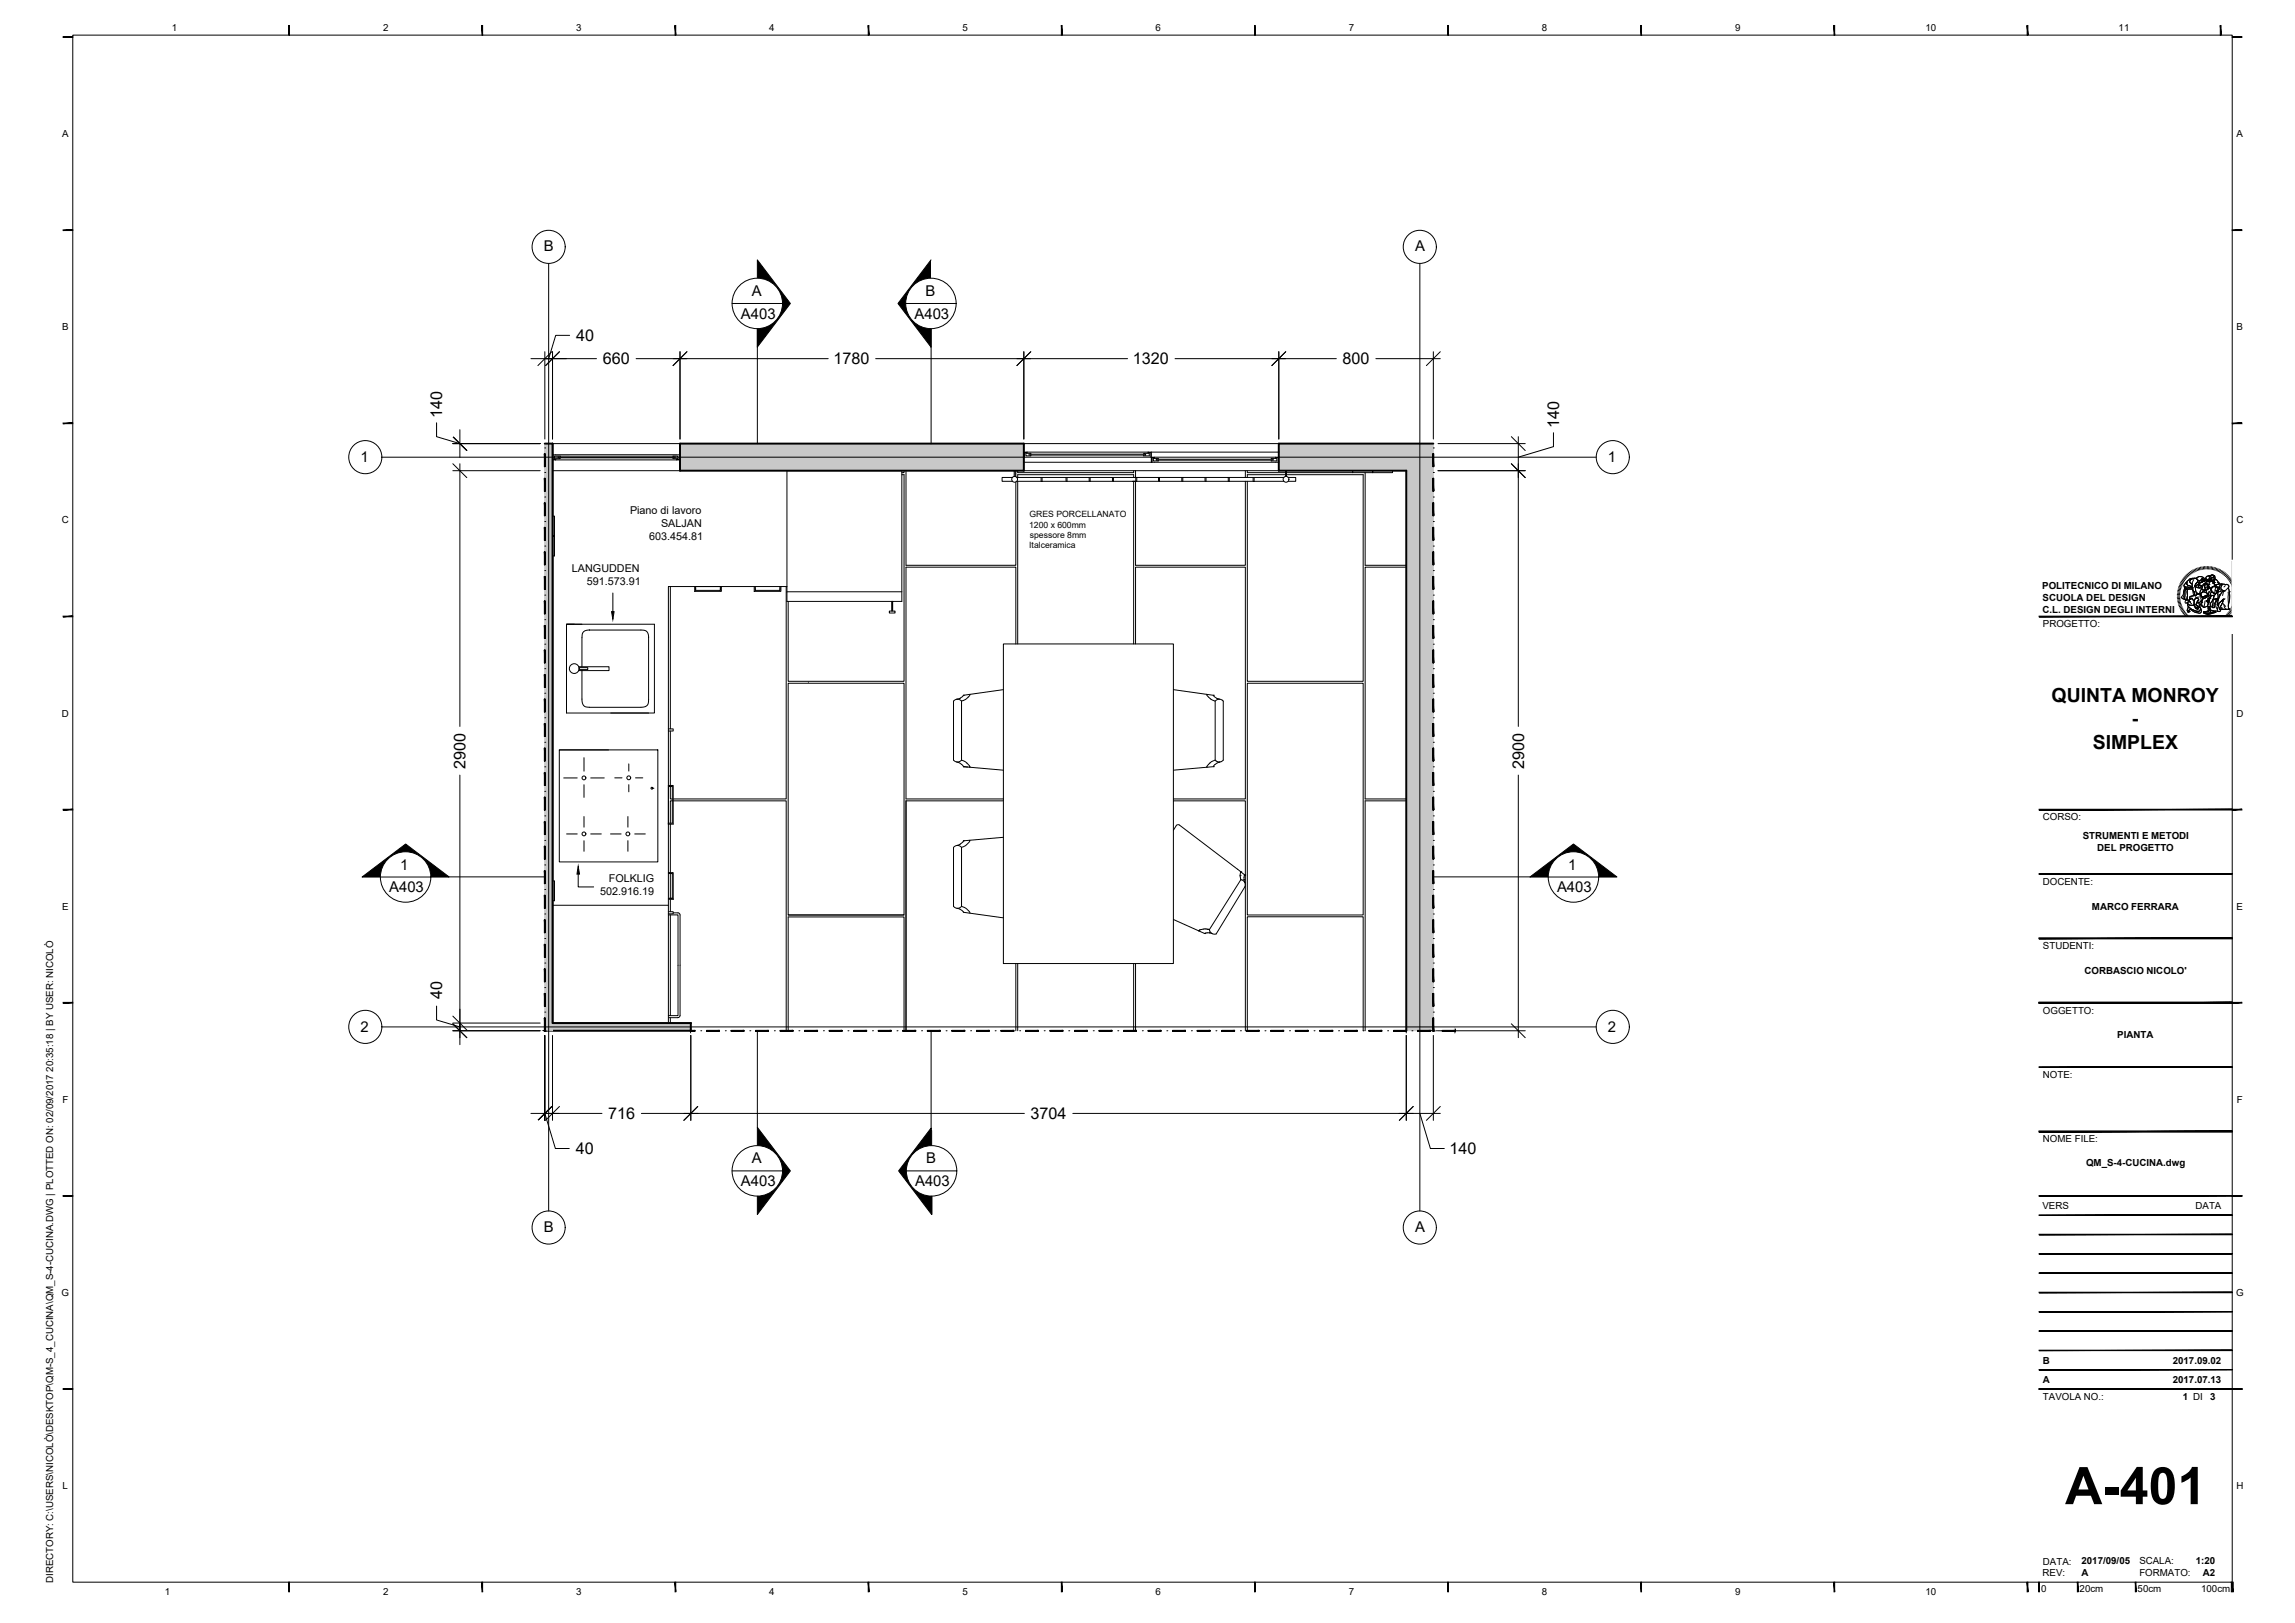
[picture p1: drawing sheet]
<svg xmlns="http://www.w3.org/2000/svg" width="594mm" height="420mm" viewBox="0 0 594 420" stroke-linecap="round" stroke-linejoin="round" font-family="sans-serif">
<defs><g id="words">
<text font-size="13.4" x="534.6" y="389.4">A-401</text>
<g font-size="5">
<text x="531.1" y="181.8">QUINTA MONROY</text>
<text x="551.9" y="187.8">-</text>
<text x="541.7" y="193.8">SIMPLEX</text>
</g>
<g font-size="4.2">
<text x="149.2" y="88.3">40</text>
<text x="156.1" y="94.3">660</text>
<text x="215.8" y="94.3">1780</text>
<text x="293.2" y="94.3">1320</text>
<text x="347.6" y="94.3">800</text>
<text x="114.5" y="108.1" transform="rotate(-90 114.5 108.1)">140</text>
<text x="403.6" y="110.7" transform="rotate(-90 403.6 110.7)">140</text>
<text x="120.5" y="199" transform="rotate(-90 120.5 199)">2900</text>
<text x="394.5" y="199" transform="rotate(-90 394.5 199)">2900</text>
<text x="114.5" y="258.7" transform="rotate(-90 114.5 258.7)">40</text>
<text x="157.4" y="289.7">716</text>
<text x="266.8" y="289.7">3704</text>
<text x="149.1" y="298.8">40</text>
<text x="375.2" y="298.8">140</text>
</g>
<g font-size="3.9">
<text x="140.8" y="65.1">B</text>
<text x="366.3" y="65.1">A</text>
<text x="194.7" y="76.6">A</text>
<text x="239.6" y="76.6">B</text>
<text x="191.8" y="82.5">A403</text>
<text x="236.7" y="82.5">A403</text>
<text x="93.3" y="119.5">1</text>
<text x="416.2" y="119.5">1</text>
<text x="103.6" y="225.1">1</text>
<text x="405.9" y="225.1">1</text>
<text x="100.7" y="231">A403</text>
<text x="403" y="231">A403</text>
<text x="93.3" y="267.1">2</text>
<text x="416.2" y="267.1">2</text>
<text x="194.7" y="301.2">A</text>
<text x="239.8" y="301.2">B</text>
<text x="191.8" y="307.1">A403</text>
<text x="236.9" y="307.1">A403</text>
<text x="140.8" y="319">B</text>
<text x="366.3" y="319">A</text>
</g>
<g font-size="2.8">
<text x="163.1" y="133.1">Piano di lavoro</text>
<text x="171.1" y="136.5">SALJAN</text>
<text x="168" y="139.8">603.454.81</text>
<text x="148.1" y="148">LANGUDDEN</text>
<text x="151.9" y="151.4">591.573.91</text>
<text x="155.3" y="231.6">502.916.19</text>
<text x="157.6" y="228.3">FOLKLIG</text>
</g>
<g font-size="2.5">
<text x="44.5" y="7.9">1</text>
<text x="99.1" y="7.9">2</text>
<text x="149.1" y="7.9">3</text>
<text x="199.1" y="7.9">4</text>
<text x="249.1" y="7.9">5</text>
<text x="299.1" y="7.9">6</text>
<text x="349.1" y="7.9">7</text>
<text x="399.1" y="7.9">8</text>
<text x="449.1" y="7.9">9</text>
<text x="498.4" y="7.9">10</text>
<text x="548.4" y="7.9">11</text>
<text x="16.1" y="35.5">A</text>
<text x="579" y="35.5">A</text>
<text x="16.1" y="85.5">B</text>
<text x="579" y="85.5">B</text>
<text x="16" y="135.5">C</text>
<text x="578.9" y="135.5">C</text>
<text x="528.7" y="152.5">POLITECNICO DI MILANO</text>
<text x="528.7" y="155.5">SCUOLA DEL DESIGN</text>
<text x="528.7" y="158.6">C.L. DESIGN DEGLI INTERNI</text>
<text x="528.8" y="162.4">PROGETTO:</text>
<text x="16" y="185.5">D</text>
<text x="578.9" y="185.5">D</text>
<text x="528.8" y="212.4">CORSO:</text>
<text x="539.1" y="217.3">STRUMENTI E METODI</text>
<text x="542.9" y="220.3">DEL PROGETTO</text>
<text x="528.8" y="229">DOCENTE:</text>
<text x="16.1" y="235.5">E</text>
<text x="541.5" y="235.5">MARCO FERRARA</text>
<text x="579" y="235.5">E</text>
<text x="528.8" y="245.7">STUDENTI:</text>
<text x="539.6" y="252.1">CORBASCIO NICOLO'</text>
<text x="528.8" y="262.4">OGGETTO:</text>
<text x="548.1" y="268.8">PIANTA</text>
<text x="528.8" y="279">NOTE:</text>
<text x="16.2" y="285.5">F</text>
<text x="579.1" y="285.5">F</text>
<text x="528.8" y="295.7">NOME FILE:</text>
<text x="540" y="301.9">QM_S-4-CUCINA.dwg</text>
<text x="528.7" y="313">VERS</text>
<text x="568.3" y="313">DATA</text>
<text x="15.9" y="335.5">G</text>
<text x="578.8" y="335.5">G</text>
<text x="528.8" y="353">B</text>
<text x="562.4" y="353">2017.09.02</text>
<text x="528.8" y="358">A</text>
<text x="562.4" y="358">2017.07.13</text>
<text x="528.8" y="362.5">TAVOLA NO.:</text>
<text x="565" y="362.5">1 DI</text>
<text x="572.2" y="362.5">3</text>
<text x="16.2" y="385.5">L</text>
<text x="578.9" y="385.5">H</text>
<text x="528.7" y="408">REV:</text>
<text x="528.8" y="405">DATA:</text>
<text x="538.8" y="408">A</text>
<text x="538.8" y="405">2017/09/05</text>
<text x="553.8" y="405">SCALA:</text>
<text x="568.4" y="405">1:20</text>
<text x="13.8" y="409.8" transform="rotate(-90 13.8 409.8)">DIRECTORY: C:\USERS\NICOLÒ\DESKTOP\QM-S_4_CUCINA\QM_S-4-CUCINA.DWG | PLOTTED ON: 02/09/2017 20:35:18 | BY USER: NICOLÒ</text>
<text x="42.6" y="413">1</text>
<text x="99.2" y="413">2</text>
<text x="149.1" y="413">3</text>
<text x="199.1" y="413">4</text>
<text x="249.1" y="413">5</text>
<text x="299.1" y="413">6</text>
<text x="349.1" y="413">7</text>
<text x="399.1" y="413">8</text>
<text x="449.1" y="413">9</text>
<text x="498.4" y="413">10</text>
<text x="528.3" y="412.1">0</text>
<text x="538.3" y="412.1">20cm</text>
<text x="553.3" y="412.1">50cm</text>
<text x="553.8" y="408">FORMATO:</text>
<text x="569.8" y="412.1">100cm</text>
<text x="570.2" y="408">A2</text>
</g>
<g font-size="2.2">
<text x="266.4" y="136.6">1200 x 600mm</text>
<text x="266.5" y="133.9">GRES PORCELLANATO</text>
<text x="266.4" y="142">Italceramica</text>
<text x="266.6" y="139.3">spessore 8mm</text>
</g>
</g></defs>
<!-- layer: Livello 1 -->
<path d="M196 291.8l8.6 11.3-8.6 11.3z" fill="#000" stroke="#000" stroke-width=".26"/>
<path d="M143 114.8v150.1h35.8" fill="none" stroke="#000" stroke-width=".51"/>
<g fill="none" stroke="#000" stroke-width=".26">
<path d="M203.7 121.8h29.7v33.9h-29.7zM203.7 151.8h-30.7v113.1M203.7 153.2h29.7M230.2 158.2h1.5v.5h-1.5zM230.8 158.2v-2.5h.3v2.5M146.6 179.2v-17.6h22.8v23h-11.3M146.6 161.6h2.1M149.8 172.6h7.8v1h-7.8M149.9 172.8h2.2v.5h-2.2M150.6 173.6v7.4M150.6 161.6h-4v23h21.3M152.6 163.1h13.6l.8 .1 .5 .4 .4 1.2v16.3"/>
<path d="M152.7 163.1l-1.4 .3-.6 .7-.1 8.5M144.8 194.1h12.7M144.8 194.1h25.5v29h-25.5zM151.2 196.1v3.5M162.8 197.8v1.8M145.9 201.4h3.5M146.7 215.9h2.7M151.2 203.2v3.2M151.2 211.4v2.7M151.2 217.6v2.8M152.9 215.9h2.8M152.9 201.4h3.5"/>
<path d="M158 215.9h2.8M159.1 201.4h1.9M162.5 211.4v2.7M162.5 217.6v2.8M162.8 203.1v1.9M164.3 215.9h2.7M164.5 201.4h1.9M168.8 204.1h.5M143 234.4h30M175.5 249.9v13h-2.5M176 249.9v13v.3l-.5 .2-2.4 .1"/>
<circle cx="148.6" cy="173.1" r="1.26"/>
<circle cx="151.2" cy="201.4" r=".5"/>
<circle cx="151.2" cy="215.9" r=".5"/>
<circle cx="162.5" cy="215.9" r=".5"/>
<circle cx="162.8" cy="201.4" r=".5"/>
<circle cx="168.8" cy="204.1" r=".24"/>
</g>
<path d="M143.8 117.7h31.4zM143.8 117.7h3.6z" fill="#c7c8ca"/>
<path d="M143.8 117.7h31.4zM143.8 117.7h3.6z" fill="none" stroke="#c7c8ca" stroke-width=".26"/>
<path d="M331 114.8l40 7v-7zM331 114.8l40 7h-40z" fill="#c7c8ca"/>
<path d="M331 114.8h40v7zM331 114.8l40 7h-40z" fill="none" stroke="#c7c8ca" stroke-width=".26"/>
<path d="M364 121.8l7 145v-145zM364 121.8l7 145h-7z" fill="#c7c8ca"/>
<path d="M364 121.8h7v145zM364 121.8l7 145h-7z" fill="none" stroke="#c7c8ca" stroke-width=".26"/>
<path d="M143 264.9l35.8 1.9v-1.9zM143 264.9l35.8 1.9h-35.8z" fill="#c7c8ca"/>
<path d="M143 264.9h35.8v1.9zM143 264.9l35.8 1.9h-35.8z" fill="none" stroke="#c7c8ca" stroke-width=".26"/>
<path d="M178.8 264.9v1.9h-37.8" fill="none" stroke="#000" stroke-width=".51"/>
<path d="M141 114.8l2 152v-152zM141 114.8l2 152h-2z" fill="#c7c8ca"/>
<path d="M141 114.8h2v152zM141 114.8l2 152h-2zM176 114.8h89zM176 114.8h89" fill="none" stroke="#c7c8ca" stroke-width=".26"/>
<g fill="#000">
<path d="M140.9 136.5l.1 3.3zM140.9 136.5l.2 3.3zM140.9 136.5l.2 3.3zM141 136.5l.1 3.3z"/>
<path d="M140.9 130.2l.1 3.3zM140.9 130.2l.2 3.3zM140.9 130.2l.2 3.3zM141 130.2l.1 3.3z"/>
<path d="M140.9 123.8l.1 3.3zM140.9 123.8l.2 3.3zM140.9 123.8l.2 3.3zM141 123.8l.1 3.3z"/>
<path d="M140.9 117.5l.1 3.3zM140.9 117.5l.2 3.3zM140.9 117.5l.2 3.3zM141 117.5l.1 3.3z"/>
<path d="M140.9 155.6l.1 3.3zM140.9 155.6l.2 3.3zM140.9 155.6l.2 3.3zM141 155.6l.1 3.3z"/>
<path d="M140.9 149.2l.1 3.3zM140.9 149.2l.2 3.3zM140.9 149.2l.2 3.3zM141 149.2l.1 3.3z"/>
<path d="M140.9 142.9l.1 3.3zM140.9 142.9l.2 3.3zM140.9 142.9l.2 3.3zM141 142.9l.1 3.3z"/>
<path d="M140.9 174.6l.1 3.3zM140.9 174.6l.2 3.3zM140.9 174.6l.2 3.3zM141 174.6l.1 3.3z"/>
<path d="M140.9 168.3l.1 3.3zM140.9 168.3l.2 3.3zM140.9 168.3l.2 3.3zM141 168.3l.1 3.3z"/>
<path d="M140.9 161.9l.1 3.3zM140.9 161.9l.2 3.3zM140.9 161.9l.2 3.3zM141 161.9l.1 3.3z"/>
<path d="M140.9 193.7l.1 3.3zM140.9 193.7l.2 3.3zM140.9 193.7l.2 3.3zM141 193.7l.1 3.3z"/>
<path d="M140.9 187.3l.1 3.3zM140.9 187.3l.2 3.3zM140.9 187.3l.2 3.3zM141 187.3l.1 3.3z"/>
<path d="M140.9 181l.1 3.3zM140.9 181l.2 3.3zM140.9 181l.2 3.3zM141 181l.1 3.3z"/>
<path d="M140.9 212.7l.1 3.3zM140.9 212.7l.2 3.3zM140.9 212.7l.2 3.3zM141 212.7l.1 3.3z"/>
<path d="M140.9 206.4l.1 3.3zM140.9 206.4l.2 3.3zM140.9 206.4l.2 3.3zM141 206.4l.1 3.3z"/>
<path d="M140.9 200l.1 3.3zM140.9 200l.2 3.3zM140.9 200l.2 3.3zM141 200l.1 3.3z"/>
<path d="M140.9 231.8l.1 3.3zM140.9 231.8l.2 3.3zM140.9 231.8l.2 3.3zM141 231.8l.1 3.3z"/>
<path d="M140.9 225.4l.1 3.3zM140.9 225.4l.2 3.3zM140.9 225.4l.2 3.3zM141 225.4l.1 3.3z"/>
<path d="M140.9 219.1l.1 3.3zM140.9 219.1l.2 3.3zM140.9 219.1l.2 3.3zM141 219.1l.1 3.3z"/>
<path d="M140.9 250.8l.1 3.3zM140.9 250.8l.2 3.3zM140.9 250.8l.2 3.3zM141 250.8l.1 3.3z"/>
<path d="M140.9 244.5l.1 3.3zM140.9 244.5l.2 3.3zM140.9 244.5l.2 3.3zM141 244.5l.1 3.3z"/>
<path d="M140.9 238.1l.1 3.3zM140.9 238.1l.2 3.3zM140.9 238.1l.2 3.3zM141 238.1l.1 3.3z"/>
<path d="M140.9 263.5l.1 3.3zM140.9 263.5l.2 3.3zM140.9 263.5l.2 3.3zM141 263.5l.1 3.3z"/>
<path d="M140.9 257.2l.1 3.3zM140.9 257.2l.2 3.3zM140.9 257.2l.2 3.3zM141 257.2l.1 3.3z"/>
<path d="M140.9 266.8h.2zM140.9 266.8h.2zM140.9 266.8l.2 .1z"/>
</g>
<g fill="none" stroke="#000" stroke-width=".26">
<path d="M140.9 117.5l.1 3.3zM140.9 117.5l.2 3.3zM140.9 117.5h.2v3.3h-.2zM141 117.5l.1 3.3zM141 116h.1M140.9 136.5l.1 3.3zM140.9 136.5l.2 3.3zM140.9 130.2l.1 3.3zM140.9 130.2l.2 3.3zM140.9 123.8l.1 3.3zM140.9 123.8l.2 3.3zM140.9 136.5h.2v3.3h-.2z"/>
<path d="M140.9 130.2h.2v3.3h-.2zM140.9 123.8h.2v3.3h-.2zM141 136.5l.1 3.3zM141 130.2l.1 3.3zM141 123.8l.1 3.3zM141 135h.1M141 128.7h.1M141 122.3h.1M143 133.6h.5v5.2h-.5h.5v5.1h-.5M233.4 122.9h.6v53.5h-30v-20.7M234 121.8v.6h-.6M234.5 121.8v24.5"/>
<path d="M140.9 155.6l.1 3.3zM140.9 155.6l.2 3.3zM140.9 149.2l.1 3.3zM140.9 149.2l.2 3.3zM140.9 142.9l.1 3.3zM140.9 142.9l.2 3.3zM140.9 155.6h.2v3.3h-.2zM140.9 149.2h.2v3.3h-.2zM140.9 142.9h.2v3.3h-.2zM141 155.6l.1 3.3zM141 149.2l.1 3.3zM141 142.9l.1 3.3z"/>
<path d="M141 154.1h.1M141 147.7h.1M141 141.4h.1M173.5 151.8v36.9M203.5 151.8v55h-29.2M140.9 174.6l.1 3.3zM140.9 174.6l.2 3.3zM140.9 168.3l.1 3.3zM140.9 168.3l.2 3.3zM140.9 161.9l.1 3.3zM140.9 161.9l.2 3.3zM140.9 174.6h.2v3.3h-.2z"/>
<path d="M140.9 168.3h.2v3.3h-.2zM140.9 161.9h.2v3.3h-.2zM141 174.6l.1 3.3zM141 168.3l.1 3.3zM141 161.9l.1 3.3zM141 179.5h.1M141 173.1h.1M141 166.8h.1M141 160.4h.1M204 176.9h30v60h-30zM140.9 193.7l.1 3.3zM140.9 193.7l.2 3.3z"/>
<path d="M140.9 187.3l.1 3.3zM140.9 187.3l.2 3.3zM140.9 181l.1 3.3zM140.9 181l.2 3.3zM140.9 193.7h.2v3.3h-.2zM140.9 187.3h.2v3.3h-.2zM140.9 181h.2v3.3h-.2zM141 193.7l.1 3.3zM141 187.3l.1 3.3zM141 181l.1 3.3zM141 198.5h.1M141 192.2h.1"/>
<path d="M141 185.8h.1M173.5 189.2v14.1M140.9 219.1l.1 3.3zM140.9 219.1l.2 3.3zM140.9 212.7l.1 3.3zM140.9 212.7l.2 3.3zM140.9 206.4l.1 3.3zM140.9 206.4l.2 3.3zM140.9 200l.1 3.3zM140.9 200l.2 3.3zM140.9 219.1h.2v3.3h-.2zM140.9 212.7h.2v3.3h-.2z"/>
<path d="M140.9 206.4h.2v3.3h-.2zM140.9 200h.2v3.3h-.2zM141 219.1l.1 3.3zM141 212.7l.1 3.3zM141 206.4l.1 3.3zM141 200l.1 3.3zM141 217.6h.1M141 211.2h.1M141 204.9h.1M173.5 203.6v3.2h.5M173.5 213.4v12.5M174 207.3h-.5v5.8"/>
<path d="M174.3 207.3h29.2v59.5M234.5 207.3v59.5M140.9 238.1l.1 3.3zM140.9 238.1l.2 3.3zM140.9 231.8l.1 3.3zM140.9 231.8l.2 3.3zM140.9 225.4l.1 3.3zM140.9 225.4l.2 3.3zM140.9 238.1h.2v3.3h-.2zM140.9 231.8h.2v3.3h-.2zM140.9 225.4h.2v3.3h-.2zM141 238.1l.1 3.3z"/>
<path d="M141 231.8l.1 3.3zM141 225.4l.1 3.3zM141 236.6h.1M141 230.3h.1M141 223.9h.1M143 228h.5v5.2h-.5M173.5 226.1v6.5M173.5 232.8v3.2M173.5 236.8v26.1M204 236.9h30M140.9 257.2l.1 3.3zM140.9 257.2l.2 3.3z"/>
<path d="M140.9 250.8l.1 3.3zM140.9 250.8l.2 3.3zM140.9 244.5l.1 3.3zM140.9 244.5l.2 3.3zM140.9 257.2h.2v3.3h-.2zM140.9 250.8h.2v3.3h-.2zM140.9 244.5h.2v3.3h-.2zM141 257.2l.1 3.3zM141 250.8l.1 3.3zM141 244.5l.1 3.3zM141 255.7h.1M141 249.3h.1"/>
<path d="M141 243h.1M140.9 266.8h.2M140.9 263.5l.1 3.3zM140.9 263.5l.2 3.3zM140.9 263.5h.2v3.3h-.2zM140.9 266.8h.2zM140.9 266.8l.2 .1zM141.1 266.9h.1M141 263.5l.1 3.3zM141 262h.1M173.5 263.5v1.4M204 266.8v-29.4h30v29.4"/>
</g>
<path d="M141 114.8h2" fill="none" stroke="#000" stroke-width=".51"/>
<path d="M176 114.8l89 7v-7zM176 114.8l89 7h-89z" fill="#c7c8ca"/>
<path d="M176 114.8h89v7zM176 114.8l89 7h-89z" fill="none" stroke="#c7c8ca" stroke-width=".26"/>
<path d="M143 114.8v150.1h35.8M176 114.8h89v7h-89zM371 114.8h-40v7h33v145" fill="none" stroke="#000" stroke-width=".51"/>
<g fill="#000">
<path d="M370.9 136.5l.1 3.3zM370.9 136.5l.2 3.3zM370.9 136.5l.2 3.3zM371 136.5l.1 3.3z"/>
<path d="M370.9 130.2l.1 3.3zM370.9 130.2l.2 3.3zM370.9 130.2l.2 3.3zM371 130.2l.1 3.3z"/>
<path d="M370.9 123.8l.1 3.3zM370.9 123.8l.2 3.3zM370.9 123.8l.2 3.3zM371 123.8l.1 3.3z"/>
<path d="M370.9 117.5l.1 3.3zM370.9 117.5l.2 3.3zM370.9 117.5l.2 3.3zM371 117.5l.1 3.3z"/>
<path d="M370.9 155.6l.1 3.3zM370.9 155.6l.2 3.3zM370.9 155.6l.2 3.3zM371 155.6l.1 3.3z"/>
<path d="M370.9 149.2l.1 3.3zM370.9 149.2l.2 3.3zM370.9 149.2l.2 3.3zM371 149.2l.1 3.3z"/>
<path d="M370.9 142.9l.1 3.3zM370.9 142.9l.2 3.3zM370.9 142.9l.2 3.3zM371 142.9l.1 3.3z"/>
<path d="M370.9 174.6l.1 3.3zM370.9 174.6l.2 3.3zM370.9 174.6l.2 3.3zM371 174.6l.1 3.3z"/>
<path d="M370.9 168.3l.1 3.3zM370.9 168.3l.2 3.3zM370.9 168.3l.2 3.3zM371 168.3l.1 3.3z"/>
<path d="M370.9 161.9l.1 3.3zM370.9 161.9l.2 3.3zM370.9 161.9l.2 3.3zM371 161.9l.1 3.3z"/>
<path d="M370.9 193.7l.1 3.3zM370.9 193.7l.2 3.3zM370.9 193.7l.2 3.3zM371 193.7l.1 3.3z"/>
<path d="M370.9 187.3l.1 3.3zM370.9 187.3l.2 3.3zM370.9 187.3l.2 3.3zM371 187.3l.1 3.3z"/>
<path d="M370.9 181l.1 3.3zM370.9 181l.2 3.3zM370.9 181l.2 3.3zM371 181l.1 3.3z"/>
<path d="M370.9 212.7l.1 3.3zM370.9 212.7l.2 3.3zM370.9 212.7l.2 3.3zM371 212.7l.1 3.3z"/>
<path d="M370.9 206.4l.1 3.3zM370.9 206.4l.2 3.3zM370.9 206.4l.2 3.3zM371 206.4l.1 3.3z"/>
<path d="M370.9 200l.1 3.3zM370.9 200l.2 3.3zM370.9 200l.2 3.3zM371 200l.1 3.3z"/>
<path d="M370.9 231.8l.1 3.3zM370.9 231.8l.2 3.3zM370.9 231.8l.2 3.3zM371 231.8l.1 3.3z"/>
<path d="M370.9 225.4l.1 3.3zM370.9 225.4l.2 3.3zM370.9 225.4l.2 3.3zM371 225.4l.1 3.3z"/>
<path d="M370.9 219.1l.1 3.3zM370.9 219.1l.2 3.3zM370.9 219.1l.2 3.3zM371 219.1l.1 3.3z"/>
<path d="M370.9 250.8l.1 3.3zM370.9 250.8l.2 3.3zM370.9 250.8l.2 3.3zM371 250.8l.1 3.3z"/>
<path d="M370.9 244.5l.1 3.3zM370.9 244.5l.2 3.3zM370.9 244.5l.2 3.3zM371 244.5l.1 3.3z"/>
<path d="M370.9 238.1l.1 3.3zM370.9 238.1l.2 3.3zM370.9 238.1l.2 3.3zM371 238.1l.1 3.3z"/>
<path d="M178.8 266.8v.1zM178.8 266.8v.1z"/>
<path d="M178.8 266.9l1.1-.1zM178.8 266.9l1.1-.1zM178.8 266.8h1.1zM178.8 266.8h1.1z"/>
<path d="M182.9 266.9l3.3-.1zM182.9 266.9l3.3-.1zM182.9 266.8h3.3zM182.9 266.8h3.3z"/>
<path d="M189.3 266.9l3.3-.1zM189.3 266.9l3.3-.1zM189.3 266.8h3.3zM189.3 266.8h3.3z"/>
<path d="M195.6 266.9l3.3-.1zM195.6 266.9l3.3-.1zM195.6 266.8h3.3zM195.6 266.8h3.3z"/>
<path d="M202 266.9l3.3-.1zM202 266.9l3.3-.1zM202 266.8h3.3zM202 266.8h3.3z"/>
<path d="M208.3 266.9l3.3-.1zM208.3 266.9l3.3-.1zM208.3 266.8h3.3zM208.3 266.8h3.3z"/>
<path d="M214.7 266.9l3.3-.1zM214.7 266.9l3.3-.1zM214.7 266.8h3.3zM214.7 266.8h3.3z"/>
<path d="M221 266.9l3.3-.1zM221 266.9l3.3-.1zM221 266.8h3.3zM221 266.8h3.3z"/>
<path d="M227.4 266.9l3.3-.1zM227.4 266.9l3.3-.1zM227.4 266.8h3.3zM227.4 266.8h3.3z"/>
<path d="M233.7 266.9l3.3-.1zM233.7 266.9l3.3-.1zM233.7 266.8h3.3zM233.7 266.8h3.3z"/>
<path d="M240.1 266.9l3.3-.1zM240.1 266.9l3.3-.1zM240.1 266.8h3.3zM240.1 266.8h3.3z"/>
<path d="M246.4 266.9l3.3-.1zM246.4 266.9l3.3-.1zM246.4 266.8h3.3zM246.4 266.8h3.3z"/>
<path d="M252.8 266.9l3.3-.1zM252.8 266.9l3.3-.1zM252.8 266.8h3.3zM252.8 266.8h3.3z"/>
<path d="M259.1 266.9l3.3-.1zM259.1 266.9l3.3-.1zM259.1 266.8h3.3zM259.1 266.8h3.3z"/>
<path d="M265.5 266.9l3.3-.1zM265.5 266.9l3.3-.1zM265.5 266.8h3.3zM265.5 266.8h3.3z"/>
<path d="M271.8 266.9l3.3-.1zM271.8 266.9l3.3-.1zM271.8 266.8h3.3zM271.8 266.8h3.3z"/>
<path d="M278.2 266.9l3.3-.1zM278.2 266.9l3.3-.1zM278.2 266.8h3.3zM278.2 266.8h3.3z"/>
<path d="M284.5 266.9l3.3-.1zM284.5 266.9l3.3-.1zM284.5 266.8h3.3zM284.5 266.8h3.3z"/>
<path d="M290.9 266.9l3.3-.1zM290.9 266.9l3.3-.1zM290.9 266.8h3.3zM290.9 266.8h3.3z"/>
<path d="M297.2 266.9l3.3-.1zM297.2 266.9l3.3-.1zM297.2 266.8h3.3zM297.2 266.8h3.3z"/>
<path d="M303.6 266.9l3.3-.1zM303.6 266.9l3.3-.1zM303.6 266.8h3.3zM303.6 266.8h3.3z"/>
<path d="M309.9 266.9l3.3-.1zM309.9 266.9l3.3-.1zM309.9 266.8h3.3zM309.9 266.8h3.3z"/>
<path d="M316.3 266.9l3.3-.1zM316.3 266.9l3.3-.1zM316.3 266.8h3.3zM316.3 266.8h3.3z"/>
<path d="M322.6 266.9l3.3-.1zM322.6 266.9l3.3-.1zM322.6 266.8h3.3zM322.6 266.8h3.3z"/>
<path d="M329 266.9l3.3-.1zM329 266.9l3.3-.1zM329 266.8h3.3zM329 266.8h3.3z"/>
<path d="M335.3 266.9l3.3-.1zM335.3 266.9l3.3-.1zM335.3 266.8h3.3zM335.3 266.8h3.3z"/>
<path d="M341.7 266.9l3.3-.1zM341.7 266.9l3.3-.1zM341.7 266.8h3.3zM341.7 266.8h3.3z"/>
<path d="M348 266.9l3.3-.1zM348 266.9l3.3-.1zM348 266.8h3.3zM348 266.8h3.3z"/>
<path d="M354.4 266.9l3.3-.1zM354.4 266.9l3.3-.1zM354.4 266.8h3.3zM354.4 266.8h3.3z"/>
<path d="M364 266.8v.1zM364 266.8v.1zM364.1 266.8l-.1 .1z"/>
<path d="M360.7 266.9l3.3-.1zM360.7 266.9l3.3-.1zM360.7 266.8h3.3zM360.7 266.8h3.3z"/>
<path d="M367 266.9l3.3-.1zM367 266.9l3.3-.1zM367 266.8h3.3zM367 266.8h3.3z"/>
<path d="M370.9 263.5l.1 3.3zM370.9 263.5l.2 3.3zM370.9 263.5l.2 3.3zM371 263.5l.1 3.3z"/>
<path d="M370.9 257.2l.1 3.3zM370.9 257.2l.2 3.3zM370.9 257.2l.2 3.3zM371 257.2l.1 3.3z"/>
<path d="M370.9 266.8h.2zM370.9 266.8h.2zM370.9 266.8l.2 .1z"/>
<path d="M376.7 266.8v.1zM376.7 266.8v.1zM376.7 266.8v.1z"/>
<path d="M373.4 266.9l3.3-.1zM373.4 266.9l3.3-.1zM373.4 266.8h3.3zM373.4 266.8h3.3z"/>
</g>
<g fill="none" stroke="#000" stroke-width=".26">
<path d="M142 68.2v245.3M367.5 68.2v245.3M196 85.1v29.7M241 89.8v25M98.9 118.4h314.3M143 119.1h.8M143 117.7h33M143 114.8h33M143.2 117.7v1.2l.6 .2M144.5 118.3h30.2v.2h-30.2zM145 118.3v-.2h-1.4v.6h1.4v-.2M174.2 118.3v-.2h1.3v.6h-1.3v-.2"/>
<path d="M175.9 118.9l-.7 .2h.8M175.9 118.9l-32.1 .2M175.9 117.7v1.2M265 114.8h66M265 119.7h66M265 117h66M265.9 117l-.7 .2v1.2v-1.2h.7M266.3 117.6h30.2v.2h-30.2M266.8 117.6v-.2h-1.2v.6h1.2v-.2M296.1 117.6v-.2h1.4v.6h-1.4v-.2M297.2 117l.7 .2v1.2M298 117v2.7"/>
<path d="M298.2 119.7v-1.2v1.2M298.9 118.4l-.7 .1h.7M299.3 118.9h30.2v.2h-30.2zM299.8 118.9v-.2h-1.2v.6h1.2v-.2M329.1 118.9v-.2h1.4v.6h-1.4v-.2M330.2 118.4l.7 .1v1.2M370.9 117.5l.1 3.3zM370.9 117.5l.2 3.3zM370.9 117.5h.2v3.3h-.2zM371 117.5l.1 3.3zM371 116h.1M143 121.8h33"/>
<path d="M262.1 123.6h-2.7v1h2.7M262.5 121.8v1.6M262.8 121.8v1.6M263 124.8v21.5h-28.5M263 121.8v1.6M263.2 124.6h6.3M263.2 123.6h69.1M263.4 121.8v.6h30.1v-.6M263.4 123.6v-.7h30.1v.7M263.4 124.6v42.1M265 121.8h66M269.5 123.6v1h.2v-1"/>
<path d="M269.7 124.6h6.2M275.9 123.6v1h.3M276.2 124.6h5.7M276.2 123.6v1M281.9 123.6v1h.3M282.2 124.6h5.8M282.2 123.6v1M288 123.6v1h.2M288.2 124.6h5.8h-.8M288.2 123.6v1M293.5 124.6v42.1M293.9 124.6v21.7h28.5v-21.7"/>
<path d="M293.9 121.8v1.8M294 124.6h5.9M294 123.6v1h.3v-1M299.9 123.6v1h.2M300.1 124.6h5.8M300.1 123.6v1M305.9 123.6v1h.3M306.2 124.6h5.7M306.2 123.6v1M311.9 123.6v1h.3M312.2 124.6h5.7M312.2 123.6v1"/>
<path d="M317.9 123.6v1h.3M318.2 124.6h6.2M318.2 123.6v1M322.4 121.8v1.8M322.9 121.8v.6h9.9M324.4 123.6v1h.2v-1M324.6 124.6h7.7M332.8 122.9h-9.9v.7M332.8 121.8v1.6M333 122.9h19.9v53.5h-30v-51.8M333 122.4h17.2M333 121.8v1.6"/>
<path d="M333.5 123.6h1.9v1h-1.9M350.2 121.8v.6M353.4 122.4v23.9h10.6M360.5 121.8v.6h-5.2v-.6v.6h-5.1M370.9 136.5l.1 3.3zM370.9 136.5l.2 3.3zM370.9 130.2l.1 3.3zM370.9 130.2l.2 3.3zM370.9 123.8l.1 3.3zM370.9 123.8l.2 3.3zM370.9 136.5h.2v3.3h-.2zM370.9 130.2h.2v3.3h-.2z"/>
<path d="M370.9 123.8h.2v3.3h-.2zM371 136.5l.1 3.3zM371 130.2l.1 3.3zM371 123.8l.1 3.3zM371 135h.1M371 128.7h.1M371 122.3h.1M234.5 146.8h28.5v19.9M364 146.8h-10.6v60h10.6M370.9 155.6l.1 3.3zM370.9 155.6l.2 3.3zM370.9 149.2l.1 3.3z"/>
<path d="M370.9 149.2l.2 3.3zM370.9 142.9l.1 3.3zM370.9 142.9l.2 3.3zM370.9 155.6h.2v3.3h-.2zM370.9 149.2h.2v3.3h-.2zM370.9 142.9h.2v3.3h-.2zM371 155.6l.1 3.3zM371 149.2l.1 3.3zM371 142.9l.1 3.3zM371 154.1h.1M371 147.7h.1M371 141.4h.1"/>
<path d="M209.2 176.6h.1M249.4 180h.1M249.4 180l-.9 .8M251.1 179.7l-.1 .4-.8 .7-.9 .5M259.7 178.5l-10.3 1.5M259.7 166.7h44v82.7h-44zM293.9 166.7v-19.9h28.5v60h-18.7M303.7 178.5l10.4 1.5M312.4 179.7l.1 .4 .9 .9 1.2 .5v15.3M314.1 180l.9 .8 .8 .2M314.1 180h.1M322.9 176.9h30v60h-30z"/>
<path d="M370.9 174.6l.1 3.3zM370.9 174.6l.2 3.3zM370.9 168.3l.1 3.3zM370.9 168.3l.2 3.3zM370.9 161.9l.1 3.3zM370.9 161.9l.2 3.3zM370.9 174.6h.2v3.3h-.2zM370.9 168.3h.2v3.3h-.2zM370.9 161.9h.2v3.3h-.2zM371 174.6l.1 3.3zM371 168.3l.1 3.3zM371 161.9l.1 3.3z"/>
<path d="M371 179.5h.1M371 173.1h.1M371 166.8h.1M371 160.4h.1M150.6 181l.1 1 .4 .7 .5 .3 1 .1h13.9l.8-.3 .4-.4 .2-1.3M247.6 197.2l1 .4 .8 .9M247.6 181h.1M248.5 180.8l-.9 .2M248.9 196.8l1.3 .6 .8 .8 .1 .4M248.9 181.5l-.9-.5-.6 .1-.6 .4v15.3l.9 .5 .6-.1 .6-.4M248.9 181.5v15.3M249.3 181.3l-.4 .2"/>
<path d="M249.4 198.5h.1M249.4 198.5l1.1 .1M249.4 198.5l10.3 .9M312.4 198.6l-8.7 .8M314.1 198.5h.1M314.1 198.5l-1.7 .1M314.6 196.8l-1.3 .6-.8 .8-.1 .4M314.6 181.5l.8-.5 .7 .1 .6 .4v15.3l-.9 .5M314.6 196.8l.5 .4 .7 .1M315.8 197.3l-.9 .3-.8 .9M370.9 193.7l.1 3.3zM370.9 193.7l.2 3.3z"/>
<path d="M370.9 187.3l.1 3.3zM370.9 187.3l.2 3.3zM370.9 181l.1 3.3zM370.9 181l.2 3.3zM370.9 193.7h.2v3.3h-.2zM370.9 187.3h.2v3.3h-.2zM370.9 181h.2v3.3h-.2zM371 193.7l.1 3.3zM371 187.3l.1 3.3zM371 181l.1 3.3zM371 198.5h.1M371 192.2h.1"/>
<path d="M371 185.8h.1M234.5 206.8h25.2M248.9 219.4v15.2l1.2 .6 .8 .8 .2 .4M248.9 219.4l-.9-.5-.6 .1-.6 .4v15.2l.9 .5 .6-.1 .6-.4M249.4 217.7l-.8 .8-.9 .4M249.4 217.7l1.7-.2-.2 .5-.9 .8-1.1 .6M249.4 217.7h.1M259.7 207.3h-25.2v59.5M259.7 216.8l-8.6 .7M303.7 207.3h18.7v59.5M303.7 214.9l.8-1.2 .4-.2 .4 .1 16.9 12.9M364 207.3h-10.6v59.5"/>
<path d="M370.9 219.1l.1 3.3zM370.9 219.1l.2 3.3zM370.9 212.7l.1 3.3zM370.9 212.7l.2 3.3zM370.9 206.4l.1 3.3zM370.9 206.4l.2 3.3zM370.9 200l.1 3.3zM370.9 200l.2 3.3zM370.9 219.1h.2v3.3h-.2zM370.9 212.7h.2v3.3h-.2zM370.9 206.4h.2v3.3h-.2zM370.9 200h.2v3.3h-.2z"/>
<path d="M371 219.1l.1 3.3zM371 212.7l.1 3.3zM371 206.4l.1 3.3zM371 200l.1 3.3zM371 217.6h.1M371 211.2h.1M371 204.9h.1M116 227h25M247.7 235.1l.8 .3 .9 .8 10.3 1.4M303.7 238l8.1 3.7M321.2 227.7l-8.1 13M322.3 229.5l-7.5 12.3-1-.1-.5-.4-.2-.6"/>
<path d="M370.9 238.1l.1 3.3zM370.9 238.1l.2 3.3zM370.9 231.8l.1 3.3zM370.9 231.8l.2 3.3zM370.9 225.4l.1 3.3zM370.9 225.4l.2 3.3zM370.9 238.1h.2v3.3h-.2zM370.9 231.8h.2v3.3h-.2zM370.9 225.4h.2v3.3h-.2zM371 238.1l.1 3.3zM371 231.8l.1 3.3zM371 225.4l.1 3.3z"/>
<path d="M371 236.6h.1M371 230.3h.1M371 223.9h.1M371 227h25M263 249.4v17.4M263.4 249.4v17.4M293.5 249.4v17.4M293.9 249.4v17.4M310.3 241h.1M311.8 241.7h.1M312.6 240.6h.1M312.6 240.6l.5 .1"/>
<path d="M312.6 240.6l-1.1-.1-1 .2-.2 .3M313 241.5l-1.2 .2M313 241.5l.8 .2M313 241.5h.1M370.9 257.2l.1 3.3zM370.9 257.2l.2 3.3zM370.9 250.8l.1 3.3zM370.9 250.8l.2 3.3zM370.9 244.5l.1 3.3zM370.9 244.5l.2 3.3zM370.9 257.2h.2v3.3h-.2zM370.9 250.8h.2v3.3h-.2z"/>
<path d="M370.9 244.5h.2v3.3h-.2zM371 257.2l.1 3.3zM371 250.8l.1 3.3zM371 244.5l.1 3.3zM371 255.7h.1M371 249.3h.1M371 243h.1M141 265.8h230M178.8 266.8h.1M178.8 266.9h.1M178.8 266.9l1.1-.1zM178.8 266.8h1.1z"/>
<path d="M178.8 266.8v.1zM178.8 266.8h1.1v.1h-1.1zM178.8 266.8v.1M181.4 266.8h.1M182.9 266.9l3.3-.1zM182.9 266.8h3.3zM182.9 266.8h3.3v.1h-3.3zM187.7 266.8h.1M189.3 266.9l3.3-.1zM189.3 266.8h3.3zM189.3 266.8h3.3v.1h-3.3zM194.1 266.8h.1"/>
<path d="M195.6 266.9l3.3-.1zM195.6 266.8h3.3zM195.6 266.8h3.3v.1h-3.3zM196 266.8v25M200.4 266.8h.1M202 266.9l3.3-.1zM202 266.8h3.3zM202 266.8h3.3v.1h-3.3zM206.8 266.8h.1M208.3 266.9l3.3-.1zM208.3 266.8h3.3zM208.3 266.8h3.3v.1h-3.3z"/>
<path d="M213.1 266.8h.1M214.7 266.9l3.3-.1zM214.7 266.8h3.3zM214.7 266.8h3.3v.1h-3.3zM219.5 266.8h.1M221 266.9l3.3-.1zM221 266.8h3.3zM221 266.8h3.3v.1h-3.3zM225.8 266.8h.1M227.4 266.9l3.3-.1zM227.4 266.8h3.3zM227.4 266.8h3.3v.1h-3.3z"/>
<path d="M232.2 266.8h.1M233.7 266.9l3.3-.1zM233.7 266.8h3.3zM233.7 266.8h3.3v.1h-3.3zM238.5 266.8h.1M240.1 266.9l3.3-.1zM240.1 266.8h3.3zM240.1 266.8h3.3v.1h-3.3zM241 266.8v25M244.9 266.8h.1M246.4 266.9l3.3-.1zM246.4 266.8h3.3z"/>
<path d="M246.4 266.8h3.3v.1h-3.3zM251.2 266.8h.1M252.8 266.9l3.3-.1zM252.8 266.8h3.3zM252.8 266.8h3.3v.1h-3.3zM257.6 266.8h.1M259.1 266.9l3.3-.1zM259.1 266.8h3.3zM259.1 266.8h3.3v.1h-3.3zM263.9 266.8h.1M265.5 266.9l3.3-.1zM265.5 266.8h3.3z"/>
<path d="M265.5 266.8h3.3v.1h-3.3zM270.3 266.8h.1M271.8 266.9l3.3-.1zM271.8 266.8h3.3zM271.8 266.8h3.3v.1h-3.3zM276.6 266.8h.1M278.2 266.9l3.3-.1zM278.2 266.8h3.3zM278.2 266.8h3.3v.1h-3.3zM283 266.8h.1M284.5 266.9l3.3-.1zM284.5 266.8h3.3z"/>
<path d="M284.5 266.8h3.3v.1h-3.3zM289.3 266.8h.1M290.9 266.9l3.3-.1zM290.9 266.8h3.3zM290.9 266.8h3.3v.1h-3.3zM295.7 266.8h.1M297.2 266.9l3.3-.1zM297.2 266.8h3.3zM297.2 266.8h3.3v.1h-3.3zM302 266.8h.1M303.6 266.9l3.3-.1zM303.6 266.8h3.3z"/>
<path d="M303.6 266.8h3.3v.1h-3.3zM308.4 266.8h.1M309.9 266.9l3.3-.1zM309.9 266.8h3.3zM309.9 266.8h3.3v.1h-3.3zM314.7 266.8h.1M316.3 266.9l3.3-.1zM316.3 266.8h3.3zM316.3 266.8h3.3v.1h-3.3zM321.1 266.8h.1M322.6 266.9l3.3-.1zM322.6 266.8h3.3z"/>
<path d="M322.6 266.8h3.3v.1h-3.3zM322.9 266.8v-29.5h30v29.5M327.4 266.8h.1M329 266.9l3.3-.1zM329 266.8h3.3zM329 266.8h3.3v.1h-3.3zM333.8 266.8h.1M335.3 266.9l3.3-.1zM335.3 266.8h3.3zM335.3 266.8h3.3v.1h-3.3zM340.1 266.8h.1M341.7 266.9l3.3-.1z"/>
<path d="M341.7 266.8h3.3zM341.7 266.8h3.3v.1h-3.3zM346.5 266.8h.1M348 266.9l3.3-.1zM348 266.8h3.3zM348 266.8h3.3v.1h-3.3zM352.8 266.8h.1M354.4 266.9l3.3-.1zM354.4 266.8h3.3zM354.4 266.8h3.3v.1h-3.3zM359.2 266.8h.1M360.7 266.9l3.3-.1z"/>
<path d="M360.7 266.8h3.3zM360.7 266.8h3.3v.1h-3.3zM364 266.8v.1zM364 266.8v.1M364.1 266.8l-.1 .1zM364.1 266.8h.1M365.5 266.8h.1M367 266.9l3.3-.1zM367 266.8h3.3zM367 266.8h3.3v.1h-3.3zM370.9 263.5l.1 3.3zM370.9 263.5l.2 3.3z"/>
<path d="M370.9 263.5h.2v3.3h-.2zM370.9 266.8h.2zM370.9 266.8l.2 .1zM370.9 266.8h.2M371.1 266.9h.1M371 263.5l.1 3.3zM371 262h.1M371.8 266.8h.1M373.4 266.9l3.3-.1zM373.4 266.8h3.3zM373.4 266.8h3.3v.1h-3.3zM376.7 266.8v.1z"/>
<path d="M376.7 266.8v.1M376.7 266.8h.1"/>
<circle cx="142" cy="63.9" r="4.3"/>
<circle cx="367.5" cy="63.9" r="4.3"/>
<circle cx="94.6" cy="118.3" r="4.3"/>
<circle cx="417.5" cy="118.3" r="4.3"/>
<circle cx="262.6" cy="124.1" r=".75"/>
<circle cx="332.9" cy="124.1" r=".75"/>
<circle cx="94.6" cy="265.8" r="4.3"/>
<circle cx="417.5" cy="265.8" r="4.3"/>
<circle cx="142" cy="317.8" r="4.3"/>
<circle cx="367.5" cy="317.8" r="4.3"/>
</g>
<circle cx="196" cy="303.1" r="6.5" fill="#fff" stroke="#000" stroke-width=".26"/>
<g fill="none" stroke="#000" stroke-width=".26">
<path d="M16.3 9.7l2.5-.2v.2zM16.3 9.5h2.5l-2.5 .2zM18.8 9.1h559v400.5h-559zM74.7 6.6h.2v2.5zM74.7 6.6l.2 2.5h-.2zM124.8 6.6h.1v2.5zM124.8 6.6l.1 2.5h-.1zM174.8 6.6h.1v2.5zM174.8 6.6l.1 2.5h-.1zM224.7 6.6h.2v2.5zM224.7 6.6l.2 2.5h-.2zM274.7 6.6h.2v2.5z"/>
<path d="M274.7 6.6l.2 2.5h-.2zM324.7 6.6h.2v2.5zM324.7 6.6l.2 2.5h-.2zM374.8 6.6h.1v2.5zM374.8 6.6l.1 2.5h-.1zM424.8 6.6h.1v2.5zM424.8 6.6l.1 2.5h-.1zM474.7 6.6h.2v2.5zM474.7 6.6l.2 2.5h-.2zM524.7 6.6h.2v2.5zM524.7 6.6l.2 2.5h-.2zM574.7 6.6h.2v2.5z"/>
<path d="M574.7 6.6l.2 2.5h-.2zM577.8 9.7l2.5-.2v.2zM577.8 9.5h2.5l-2.5 .2zM16.3 59.7l2.5-.2v.2zM16.3 59.5h2.5l-2.5 .2zM577.8 59.7l2.5-.2v.2zM577.8 59.5h2.5l-2.5 .2zM16.3 109.7l2.5-.2v.2zM16.3 109.5h2.5l-2.5 .2zM577.8 109.7l2.5-.2v.2zM577.8 109.5h2.5l-2.5 .2zM16.3 159.7l2.5-.2v.2z"/>
<path d="M16.3 159.5h2.5l-2.5 .2zM158.3 158.3h.7l-.4 2zM158.6 153.5v4.8M179.8 153.1h.1M180.1 151.8v1h6.4v-.7M186.5 151.8v1M186.7 151.8v1.3h-6.9M186.7 151.8h.1M186.7 151.8h-6.9v1.3M195.2 151.8v1.3M195.2 153.1h.1M195.5 151.8v1h6.4v-.7"/>
<path d="M201.9 151.8v1M202.1 151.8v1.3h-6.9M234.5 146.8v60M563.6 153.9h.7M563.6 154.3h.7M563.6 153.6h.7M563.7 153.2l.6 .1M563.7 152.8l.7 .2M563.8 152.5l.7 .1M563.9 152.2l.7 .2M564 151.8l.7 .2M564.1 151.5l.7 .2"/>
<path d="M564.3 151.1l.6 .3M564.3 154.6h-.7M564.3 154.9l-.7 .1M564.3 155.3h-.6M564.4 155.6l-.7 .1M564.4 150.8l.6 .3M564.5 155.9l-.7 .1M564.5 156.2l-.6 .2M564.6 150.5l.6 .3M564.6 156.5l-.6 .2M564.7 156.8l-.6 .2M564.8 150.2l.6 .4"/>
<path d="M564.9 157.1l-.6 .3M565 149.9l.5 .4M565 157.4l-.6 .3M565.2 157.7l-.6 .3M565.2 149.6l.5 .4M565.3 158l-.6 .3M565.4 154.9h.1M565.4 154.9l-.1 .2 .5 .2M565.4 149.3l.5 .5M565.5 151.9h.1M565.5 151.9l.1 .5M565.5 158.3l-.5 .3"/>
<path d="M565.6 152.4h.1M565.6 152.4l-.1-.5 .7 .1a.84 .84 0 0 0 1.2-.2l.1 .7M565.7 149.1l.4 .4M565.7 152.4h.1M565.7 152.4l-.4 .3-.1 1.1-.6 .8 .3 .3M565.7 152.4l-.3 .6-.1 1.4-.4 .6 .4 .1M565.7 152.4l1.8 .1M565.7 158.5l-.6 .4M565.8 150.9l.3-.2v.4l.2 .4 1.1 .4a.83 .83 0 0 1-1.2 .1h-.4a.51 .51 0 0 1-.5-.4 .51 .51 0 0 1 .4-.6zM565.8 155.3h.1M565.8 155.3h.3M565.9 152.5l-.3 .5-.2 1.9"/>
<path d="M565.9 148.8l.5 .5M565.9 158.8l-.5 .4M565.9 152.5h.5l-.3 .6 .1 2.2-.5-.1a.3 .3 0 0 1-.4-.2 .3 .3 0 0 1 .2-.3l.1-.3a2.24 2.24 0 0 1 .3-1.9zM565.9 152.5h.1M566.1 150.7l-.4 .3a.51 .51 0 0 0-.4 .6 .51 .51 0 0 0 .5 .4h.4a.84 .84 0 0 0 1.2-.2M566.1 159l-.5 .5M566.1 156a.82 .82 0 0 0 .9 .7l1-.1M566.1 156h.1M566.2 148.6l.4 .5M566.2 156h.1M566.2 156l.1 .4a1.54 1.54 0 0 0 1.7 .2M566.2 150.4l.6-.5 1.4-.2a.98 .98 0 0 0-1.3 1l.6 .4-.1 .7-1.1-.3-.2-.4z"/>
<path d="M566.2 155.3h.1M566.3 156.4l1.1 .3a.37 .37 0 0 1 .5-.1 .37 .37 0 0 1 .2 .4v.1M566.3 156.4h.1M566.3 156.4l.1 .6 .5 .4 2.2 1.1M566.3 156.4v.4l.6 .6 1.7 .9M566.3 159.3l-.4 .4M566.4 152.5h1.1l.6 1.1-.1 .5-.4 .2a.55 .55 0 0 0-.8 .6l.2 .2-.4 .4a.54 .54 0 0 1-.5-.8v-1.6zM566.4 152.5l-.3 .6 .1 2.2M566.4 158.4h.1M566.4 148.4l.5 .5M566.5 157l-.1 .3a.82 .82 0 0 0-.1 1.1h.1M566.6 159.5l-.5 .5"/>
<path d="M566.6 158.4h.1M566.7 155.5l-.2-.1a.48 .48 0 0 0-.7 0 .48 .48 0 0 0 .1 .8l.3-.2a.51 .51 0 0 1 .5-.3 .51 .51 0 0 1 .4 .4l.2 .2M566.7 158.2h.1M566.7 158.2l-.1 .2M566.7 148.1l.4 .6M566.8 155.8l-.7 .2M566.8 155.8h.1M566.8 159.7l-.4 .5M567 155h.1M567 147.9l.4 .6M567.1 159.9l-.4 .5M567.2 154.8l.8 .7"/>
<path d="M567.3 154.9l.7 .6a.59 .59 0 0 1 .4-.7 .59 .59 0 0 1 .7 .4l-.1 .3a.26 .26 0 0 0-.2 .3 .26 .26 0 0 0 .3 .2M567.3 154.9h.1M567.3 154.9l-.3 .1M567.3 154.9l.3 .4a.54 .54 0 0 1 .3 .8l.1 .5M567.3 154.9a.61 .61 0 0 0-.5 .9M567.3 147.7l.4 .6M567.5 152.1h.1M567.5 152.1l.5 1.2M567.5 152.5h.1M567.6 152.8l.3 1.4M567.6 147.5l.3 .7M567.9 150l-.4 .8v1.3"/>
<path d="M567.9 147.4l.3 .6M568 156.6l.3 .9M568 156.6h.1M568 153.3h.1M568 156.6l.4 .8M568 153.3l.1 .8 .3 .1 .1-.4M568 154.1l-.6 .2a.4 .4 0 0 0-.5 .2 .4 .4 0 0 0 .1 .5M568.1 149.7l-1.3 .2-.6 .6-.1 .6 .2 .4 1.1 .4M568.1 149.7a.73 .73 0 0 1 .8 .6 .73 .73 0 0 1-.6 .9l-.2 .5 .1 .4a1.51 1.51 0 0 0 .6 1.5l.2 .1M568.1 157.1h.1M568.1 157.1l.3 .3M568.2 149.7a.98 .98 0 0 0-1.3 1l.6 .4v1"/>
<path d="M568.2 149.7a.98 .98 0 0 0-1.3 1l.5 .4M568.2 149.7h.1M568.2 149.7a.76 .76 0 0 1 .7 .7 .76 .76 0 0 1-.6 .8l-.2 .5 .1 .4a1.51 1.51 0 0 0 .6 1.5l.2 .1M568.3 147.2l.2 .7M568.3 157.5h.1M568.3 157.5l.3-.2 .2 .4v-.2M568.4 157.4h.1M568.4 157.4l-.1 .2 .3-.3 .1 .4M568.4 151.6h.1M568.4 151.6a.61 .61 0 0 0 .8 .6M568.5 154.8h.1M568.5 149.8l.7 .5 .7-.2 .1-.2"/>
<path d="M568.5 149.8l.6-.5h.7l.5 .2 .3 .5-.2 .1-.4-.2M568.5 149.8h.1M568.5 149.8l.8-.6 1.2 .4a.26 .26 0 0 1 .1 .4 .26 .26 0 0 1-.5 0l-.1-.1M568.5 153.8h.1M568.5 153.8l-.2 .5-.3-.2-.4 .2a.55 .55 0 0 0-.8 .6l.2 .1M568.6 157.3l-.3 .3 .1-.2M568.6 157.3h.1M568.6 157.3l.1 .4M568.6 156.2l.3-.6a.37 .37 0 0 0 .3-.4 .37 .37 0 0 0-.5-.3 .74 .74 0 0 0-.7 .9v.8M568.6 156.2h.1M568.6 156.2l-.2 .4 .8 .7-.4-.2 .2 .2M568.6 147.1l.2 .6"/>
<path d="M568.6 158.3l-1.4-.6-.7-.7-.1 .3a.78 .78 0 0 0 0 1.1h.2M568.6 158.3h.1M568.7 157.2v.5M568.7 157.2h.1M568.7 157.2l.3 .4-.2-.5 .4 .2M568.7 157.7h.1M568.8 155.9l-.4 .7 .5 .3M568.8 153.8h.1M568.8 157.5h.1M568.8 155.9h.1M568.8 155.9l.3 .1M568.8 153.8h-.3"/>
<path d="M568.8 150.1l.6 .2M568.9 155.5l-.5 1.1 .5 .3M568.9 155.5h.1M568.9 155.5a.33 .33 0 0 0 .2-.4 .33 .33 0 0 0-.4-.2 .74 .74 0 0 0-.7 .9v.8M568.9 156.9l.1 .1M568.9 156.9l.3 .4M568.9 156.9h.1M568.9 147l.3 .6M569 157.3h.1M569 157.3v.3l-.3-.4 .1 .3M569 153.7h.1M569 153.7l.6 .2"/>
<path d="M569 153.7l-.5 .1M569 157h.1M569 153.7l.7 .3 .4 .8M569 153.7l-.2 .1M569 157l.2 .2M569.1 151.3l-.7 .3a.61 .61 0 0 0 .8 .6M569.1 151.3h.1M569.1 151.3l.3 .2M569.1 156h.1M569.1 156l.5 1.5a.75 .75 0 0 1-1 .8M569.1 151.3l-1 .4M569.2 151.3l.2 .2"/>
<path d="M569.2 157.2v.1M569.2 152.2h.1M569.2 157.2h.1M569.2 151h.1M569.2 151.2h.1M569.2 151.2l-.1 .1M569.2 157.3h.1M569.2 157.3l-.4-.2 .2 .5-.3-.4v.5M569.3 151l-.2 .3M569.3 154.6l-.8 .2M569.3 151l-.1 .2M569.3 146.9l.1 .6"/>
<path d="M569.3 151.5h.1M569.3 151.5l-.2 .3 .1 .4M569.3 150.7l-.9 .3-.3 .7 1-.4M569.3 150.7h.1M569.3 150.7l-.1 .3M569.3 150.7l-.3 .5M569.4 151.5h.1M569.4 154.3h.1M569.4 154.3l.7 .5M569.4 150.3h.1M569.5 151.6h.1M569.5 151.6l-.1 .1"/>
<path d="M569.6 154.7l.2 .6-.1 .4M569.6 151.6h-.1M569.6 151.6h.1M569.6 151.6h.4l-.3 .1 .1 .2a.37 .37 0 0 1-.4 .4 .37 .37 0 0 1-.3-.5M569.6 153.9h.1M569.6 153.9l.6 1.1M569.6 151.6h.4l-.2 .2a.38 .38 0 0 1-.3 .5 .38 .38 0 0 1-.4-.3v-.4h.4M569.6 153.9l.1-.3 .5-.4 .6 .1 .4 .2 .1 .2a.25 .25 0 0 1 .2 .4 .25 .25 0 0 1-.4 0l-.5 .3M569.6 146.8l.2 .7M569.6 151.6h-.4l-.1 .2M569.6 156.5h.1M569.6 156.5l.8 .7"/>
<path d="M569.7 157.7l-.4 .5-.7 .1M569.7 157.7a.65 .65 0 0 1 0 .9 .65 .65 0 0 1-1 0l-1-.3a.69 .69 0 0 0-1.2-.3l.2 .3-.3 .1M569.7 157.7h.1M569.7 157.7a.65 .65 0 0 1 0 .9 .65 .65 0 0 1-1 0l-1-.3a.71 .71 0 0 0-1.1-.3l-.1 .1 .2 .1M569.7 155.7l-.6 .3M569.7 155.7h.1M569.8 153.5l.5-.3 .5 .1 .5 .4a.31 .31 0 0 1 .2 .4 .31 .31 0 0 1-.5 .1l-.4 .2a.44 .44 0 0 1-.5 .2 .44 .44 0 0 1-.3-.4l-.2-.4zM569.8 150.6l.1 .1M569.9 150.7h.1M569.9 150.7l-.2 .2-.4-.2-.5 .1M569.9 150.2l.2 .1M569.9 152.5h.1"/>
<path d="M569.9 152.5l-.3 .5-.1 .8M569.9 155.9h.1M569.9 155.9l-.5 .8M570 155.9v1M570 149.9h.1M570 149.9l-.6 .4M570 146.7l.1 .7M570 156.9h.1M570 150.3h.1M570 149.9l-.5 .4-.7-.2-.1 .7 .6-.1 .4 .2 .2-.2M570 150.6h.1M570 150.6l-.1 .1"/>
<path d="M570.1 154.6h.1M570.1 154.6l.2 .2M570.1 149.9h.1M570.1 149.9l.2 .2M570.1 155.4l-.2 .5M570.1 154.9l.1 .1M570.1 154.8v.6l-.4 .3M570.1 154.8h.1M570.2 155h.1M570.2 155l-.1 .4-.4 .3M570.2 155l-.2 .9-.4 .6 .4 .4a.97 .97 0 0 0 1.4 .1h.1M570.2 154.6h.1"/>
<path d="M570.2 154.7h-.1M570.3 151.4h.1M570.3 154.8h.1M570.3 150.1h.1M570.3 150.1l-.2 .6h-.2M570.3 146.7l.1 .7M570.3 150.1l-.3 .5M570.4 151.2l.8-.1 .5 .8M570.4 150.4h.1M570.4 150.4h.7M570.4 151.2h.1M570.4 151.2l-.1 .2"/>
<path d="M570.4 158.4l2-.4 1.2 .2-2.1 .6zM570.4 158.4l1.1 .4v.3l-1.1-.4zM570.4 158.4h.1M570.4 157.2h.1M570.6 154.4h.1M570.6 154.4l-.5 .2M570.7 151.2l.2-.1 .4 .2 .2 .7a.55 .55 0 0 1-.1 .6 .55 .55 0 0 1-.6 .1l-.3-1.2zM570.7 152.8h.1M570.7 146.7v.6M570.7 150.3h.1M570.7 150.3a.39 .39 0 0 1 .6-.3 .39 .39 0 0 1 .1 .6l-.3-.4v.2M570.7 150.3a.39 .39 0 0 1 .6-.3 .39 .39 0 0 1 .1 .6"/>
<path d="M570.7 150.3l.4 .1M570.8 155.6l-.4 1.6M570.8 152.7h.1M570.8 154.7v.1M570.8 154.4h.2M570.8 151.1l-.5 .3-.2 .8a.45 .45 0 0 0 0 .5 .45 .45 0 0 0 .6 .1M570.8 151.1h.1M570.8 151.1h.3M570.9 154.6v.1M570.9 154.4v.1M570.9 154.7h.1M570.9 151.5h.1"/>
<path d="M571 154.4h.1M571 151.4l-.2 .1M571 146.6l.1 .7M571.1 151.1h.1M571.1 151.1l.3 .3M571.1 151.1a.43 .43 0 0 0-.5 .3 .43 .43 0 0 0 .1 .5 .49 .49 0 0 1 .1 .7 .49 .49 0 0 1-.7 .1 .49 .49 0 0 1 0-.8l.2-.5M571.1 154.4v.3l-.4 .2-.4-.1M571.1 154.4h.1M571.1 154.4v.3l-.4 .2-.5-.2M571.1 151.1l.3 .2 .4 .8a.24 .24 0 0 1-.1 .3 .24 .24 0 0 1-.3 0M571.1 154.4l.1-.3-1.1 .5 .1 .1M571.1 154.4l-.2 .3a.41 .41 0 0 1-.7 0v-.1"/>
<path d="M571.1 150.4h.1M571.1 152.8l.1 .6M571.2 150.3a.27 .27 0 0 1 .1 .3 .27 .27 0 0 1-.3 .1l-.7-.2 .1-.1M571.2 150.3h.1M571.2 150.3v.2M571.2 150.3a.27 .27 0 0 1 .1 .3 .27 .27 0 0 1-.3 .2l-.7-.3 .1-.1M571.2 150.3l-.1 .1M571.2 154.2l-.1 .2M571.2 155.7h.1M571.2 155.7h.4v.4l.2-.2-.3 1.1M571.2 151.3l.3 .2-.1 .2M571.3 151.8h.1"/>
<path d="M571.3 155.6h.1M571.4 152.4h.1M571.4 152.4l.1-.5-.3-.6a.4 .4 0 0 0-.6 0 .4 .4 0 0 0 .1 .6l.1 .6-.1 .3M571.4 146.6v.7M571.5 151.8h-.2M571.5 152.4l-.4 .4-.9-.1-.3-.2-.4 .9v.5h.1l.6-.7h.5l.5 .3 .1 .2a.28 .28 0 0 1 .2 .4 .28 .28 0 0 1-.3 .2l-.1 .1M571.5 152.4l-.2 .3h-.5M571.5 152.4h.1M571.5 151.6h.1M571.5 151.6a.41 .41 0 0 1-.1 .6 .41 .41 0 0 1-.6-.1M571.5 157l-1.1 .2M571.5 157h.1"/>
<path d="M571.5 159h.1M571.5 158.8v.3M571.6 158.2l.8-.2 1.2 .2-2.1 .6-1.1-.4v.3l1.1 .4 2.1-.6v-.3M571.6 158.2h.1M571.6 158.2l-1.2 .2M571.6 151.6h.1M571.6 155.4v.7l.2-.2M571.6 150.5h.1M571.6 151.6v.2M571.6 150.5l.2-.1 .1 .4-.1 .5M571.6 149.1a.62 .62 0 0 0-.6 .7l.5 .3 .1 .4 .2-.1v.9M571.6 149.1h.1"/>
<path d="M571.6 155l-.3 .6M571.6 155h.1M571.6 155l-.1 .5h-.4l.1 .2M571.6 151.8h.1M571.6 155l-.1 .5h-.4l.3 .3 .2-.1M571.6 154h.1M571.6 151.8l.1 .2M571.7 157.7h.1M571.7 154.4h.1M571.7 151.9l.1 .1M571.7 151.9h.1M571.7 150l.1 .4"/>
<path d="M571.7 152h.1M571.8 152v.1a.25 .25 0 0 1-.1 .4 .25 .25 0 0 1-.3-.3M571.8 146.7l-.1 .6M571.8 151.3l-.2 .3M571.8 151.3h.1M571.8 155.3l-.2 .3M571.8 153l-.1 1.4M571.8 152.2l.5 .3M571.9 157.1l.2-.1 .1 1.1-.3-.6-.3 .7zM571.9 149.5h.1M571.9 154.2h.1M571.9 154.2l-.3 .3v.5"/>
<path d="M572.1 157v.1l.1-.5a1.1 1.1 0 0 1 .5-1.1l.5-1.4-.8 .1-.3 .5-.6 1.9 .2 1.1M572.1 157l.2 1.4-.4-.9-.4 1.1 .2-.9M572.1 154.8h.1M572.1 154.8l-.5 .2M572.1 157h.1M572.1 157l-.4 .7M572.1 154.8l-.5 1.3v-.4l-.2 .1-.3-.3 .2 .1M572.1 153.1l-.5 .9M572.1 149.1l-.2 .4M572.1 149.1l-.2 .6 .1 1 .2-.1 .1-.8M572.1 149.1h.1M572.1 149.1l-.2 .6 .1 1 .2-.1v-.5"/>
<path d="M572.1 146.7l-.1 .7M572.1 149.1h-.5M572.1 149.1h-.5a.62 .62 0 0 0-.6 .7M572.2 150.1h.1M572.2 150.1l.3 .4M572.3 149.8h.1M572.3 152.4h.1M572.3 152.4l.1 .5M572.3 152.7v-.3l.3-.5 .7-.1 .6 .2 .1 .6-.6 .4 .2-.9-.6-.2-.5 .4-.1 .6 .3 .5M572.4 152.2h.1M572.4 152.2l-.1 .2M572.4 152.9h.1"/>
<path d="M572.4 152.9l.1 .3M572.4 152.2l-.7-.2 .1 .3-.3 .1M572.4 152.2l.7-.4 .6 .1a.5 .5 0 0 1 .6 .2 .5 .5 0 0 1 0 .6l-.7 .9-.6 .1-.7-.8zM572.4 154.2l-.9 2.4 .2 1.1M572.4 154.2h.1M572.4 154.2l-.3 .6M572.4 149.8h.1M572.4 149.8l.2 .1M572.5 146.7l-.1 .7M572.5 150.5h.1M572.5 150.5l.4-.2v.6M572.5 150.3h.1"/>
<path d="M572.5 153.2l-.3 .5 .1 .5 1-.2 .4-.5M572.5 149.9h.1M572.5 153.2h.1M572.5 153.2l-.3 .5 .2 .5M572.5 150.2h.1M572.6 148.9l-.5 .2M572.6 148.9h.1M572.6 148.9l.4 .1M572.6 157.1h.1M572.7 156.9h.1M572.7 153.4h.1M572.7 153.4l.3 .3 .2-.1"/>
<path d="M572.8 146.8l-.1 .7M572.8 155.3l-.2 1.8M572.8 155.3l.9-.2-.6 1.7a.34 .34 0 0 1 .2 .5 .34 .34 0 0 1-.6 0l-.1-.2M572.8 155.3h.1M572.8 150h.1M572.8 150l.2 .1M572.9 150.9h.1M572.9 155.2h.1M572.9 155.2l-.2 1.7M572.9 150.1h.1M572.9 151h.1M572.9 150.3l-.4 .2"/>
<path d="M573 149.3l.2 .6M573 149.3l-.6 .3-.2 .5M573 149.3l-.6 .3-.4 1.1-.1-1.2M573 149.3h.1M573 149.3l.2 .6-.3 .4a.4 .4 0 0 1-.4 .2 .4 .4 0 0 1-.3-.4M573 149.3l-.7 .5M573 149.3l.2 .6-.3 .4v.7M573 149h.1M573 149a.62 .62 0 0 1 .3 .9l-.2 .9M573 150.8h.1M573 150.8l-.1 .2M573.1 150.8l-.2 .2v-.1"/>
<path d="M573.1 150.8h.1M573.1 150.8l.3-.9 .6 .5 .3 .5M573.1 150.8h-.1M573.1 150.8l.4 .7M573.1 150.8l-.2 .2M573.1 153.3h.1M573.2 151.7l1.2 .5M573.2 151.7h.1M573.2 151.7l-.8 .5M573.2 153.6h.1M573.2 146.9l-.2 .6M573.2 149.9l-.3 .4v.7"/>
<path d="M573.2 149.9h.1M573.3 154.1l-.6 1.4a1.79 1.79 0 0 0-.6 1.6M573.3 153.3h-.3M573.3 149.9l.6 .3 .4 .7M573.3 153.6h.1M573.5 151.5h.1M573.5 151.5l-.3 .2M573.5 147l-.2 .6M573.6 158.5l-2.1 .6v-.1M573.6 158.5v-.3l-2.1 .6v.2M573.7 155h.1M573.7 155l-.8 .2"/>
<path d="M573.7 155.1l-.5 1.3 .1 .7-.6 .2v-.4M573.8 153.3l-.6 .8-.3 1.1M573.8 153.3h.1M573.8 153.3l-.3 .4-.3-.1M573.8 147.1l-.2 .6M573.9 155.4h.1M573.9 155.4l-.4 1 .2 .9 .3 .3M573.9 152.9h.1M573.9 152.9l-.1 .4M573.9 152h.4l.1 .4M574 150.7l.5 .5M574 156.5h.1"/>
<path d="M574 153.1l-.2 .2M574 153.1h.1M574 153.1l.2 .1-.1 1.8M574.1 155h-.4M574.1 155h.1M574.1 156.4h.1M574.1 156.4l-.1 .2 .2 .2M574.2 147.2l-.3 .6M574.2 153.2v1.2l-.3 1M574.2 158.3h.1M574.3 150.9h.1M574.3 150.9l.2 .3-1 .3"/>
<path d="M574.4 152.2h.1M574.4 152.1a1.05 1.05 0 0 1 .6-.9 1.05 1.05 0 0 1 1.1 .2 .56 .56 0 0 1 .8 .2 .56 .56 0 0 1-.2 .7l-.4 .3a1.09 1.09 0 0 1-1.9-.2M574.4 156.2l-.3 1.4a.39 .39 0 0 0-.2 .4 .39 .39 0 0 0 .3 .3M574.4 152.5l-.6 .8M574.4 152.5h.1M574.4 152.4v.1M574.5 153.9h.1M574.5 153.9v.6M574.5 147.4l-.3 .6M574.7 157.7h.1M574.7 157.7a.35 .35 0 0 1 0 .5 .35 .35 0 0 1-.5 .1M574.7 153.2h-.7"/>
<path d="M574.7 153.2h.1M574.8 147.5l-.3 .6M574.9 153.1l-.2 .1M575 157.3h.1M575 157.3l.5 .4M575.1 151.2h.1M575.1 151.2l-.7 1M575.1 151.2h-.8l-1.1 .5M575.1 147.7l-.3 .6M575.2 151.2h-1l-1 .5M575.3 156.1l.8 .9M575.3 160l.4 .5"/>
<path d="M575.4 153.1a6.7 6.7 0 0 0-1.4 3.4M575.4 151.2a.92 .92 0 0 0-.5 1.1 .92 .92 0 0 0 .9 .7M575.4 147.9l-.3 .5M575.5 155.1h.1M575.5 155.1l-1.5 1.4M575.5 155.1l-.4 1.4a1.4 1.4 0 0 0-.3 1.7l-.6 .1M575.5 155.1l-1.1 1-.3 1.5a.4 .4 0 0 0-.2 .4 .4 .4 0 0 0 .3 .3M575.5 155.2l-.2 .9-.7 1.2 .1 .4M575.6 159.8l.4 .5M575.6 153.1l-.3 1.1M575.7 156.6a1.02 1.02 0 0 0 .7 1.1M575.7 148.1l-.4 .5"/>
<path d="M575.8 153a1 1 0 0 0-1 1l-.8 2.5M575.8 159.6l.5 .5M575.8 153h.1M575.8 153a.86 .86 0 0 1-.9-.9 .86 .86 0 0 1 .9-.8l.2 .1a.57 .57 0 0 1 .8 .1 .57 .57 0 0 1 0 .7l.3 1M576 155l-.5 .1M576 151.7l-.3 .2M576 148.3l-.4 .5M576.1 159.4l.4 .5M576.3 159.1l.5 .5M576.3 148.5l-.5 .5M576.5 158.9l.5 .5M576.6 148.8l-.5 .5"/>
<path d="M576.7 158.7l.5 .4M576.8 153.3v3.3M576.8 149l-.5 .5M576.8 152.2l.1 .3a10.3 10.3 0 0 1-.1 4.6l.3 .6h-2.4M576.9 158.4l.6 .4M577 149.3l-.5 .4M577.1 153.2h.1M577.1 153.2v2.1a2.98 2.98 0 0 0-.1 2.3l.1 .1h-2.1a.34 .34 0 0 1-.5-.1 .34 .34 0 0 1 .2-.5l.6-1 .2-1M577.1 158.1l.6 .4M577.3 149.6l-.6 .4M577.3 157.9l.5 .3M577.4 157.6l.6 .3"/>
<path d="M577.5 149.8l-.6 .4M577.6 157.3l.6 .3M577.7 157l.6 .2M577.7 150.1l-.6 .4M577.8 156.7l.7 .2M577.8 159.7l2.5-.2v.2zM577.8 159.5h2.5l-2.5 .2zM577.9 150.4l-.6 .4M577.9 156.4l.7 .2M578 156.1l.7 .1M578.1 150.7l-.7 .4M578.1 155.7l.7 .2"/>
<path d="M578.1 155.4l.7 .1M578.2 155.1l.7 .1M578.2 151.1l-.6 .3M578.2 154.5h.7M578.2 154.8h.7M578.4 151.4l-.7 .3M578.5 151.7l-.7 .2M578.6 152.1l-.7 .2M578.7 152.4l-.7 .2M578.8 152.8l-.7 .1M578.8 153.1l-.6 .1M578.9 153.5h-.7"/>
<path d="M578.9 153.8l-.7 .1M578.9 154.2h-.6M567.4 160.1l-.4 .5M567.6 160.2l-.3 .6M567.9 160.4l-.3 .6M568.2 160.6l-.3 .6M568.5 160.7l-.3 .6M568.8 160.8l-.3 .7M569.1 160.9l-.2 .7M569.4 161l-.2 .7M569.7 161.1l-.1 .7M570 161.2l-.1 .6"/>
<path d="M570.4 161.2l-.1 .7M570.7 161.2l-.1 .7M571 161.3v.6M571.3 161.3l.1 .7M571.7 161.3v.6M572 161.2l.1 .7M572.3 161.2l.1 .7M572.6 161.1l.2 .7M572.9 161.1l.2 .6M573.3 161l.1 .6M573.6 160.9l.2 .6M573.9 160.8l.2 .6"/>
<path d="M574.2 160.6l.3 .7M574.5 160.5l.3 .6M574.8 160.3l.3 .6M575 160.2l.4 .5M173 188.7h1.3l-.1 .5h-1.2M16.3 209.7l2.5-.2v.2zM16.3 209.5h2.5l-2.5 .2zM173 203.3h.1M173 203.3v.3h1M173 203.8v9.7M173 203.3h1.3v10.1h-1.3M173.3 203.6h.7v9.5h-1"/>
<path d="M577.8 209.7l2.5-.2v.2zM577.8 209.5h2.5l-2.5 .2zM149.7 226.3v3.3h4M149.7 224.3l.3 2h-.6zM173 226.1h1M173 225.9h.1M173 236l1.3 .1-.1 .5h-1.2M173 236.8h2.5v13.1M173 225.9h1.3v6.9M173 232.8h1.3M173.3 226.1h.7v6.5h-1M174.3 236.3l1.5 .1 .2 .4v13.1"/>
<path d="M174.3 232.7v.1M321 226.6l.2 1.1a1.45 1.45 0 0 1 1.1 1.8M321 226.6h.1M321.2 225.7h.1M321.2 225.7l-.2 .9M322 227.7l.2 .8M322 227.7h.1M322.1 226.6l-.1 1.1M322.1 226.6h.1M322.2 226.5l-.1 .1M322.2 226.5h.1M16.3 259.7l2.5-.2v.2z"/>
<path d="M16.3 259.5h2.5l-2.5 .2zM577.8 259.7l2.5-.2v.2zM577.8 259.5h2.5l-2.5 .2zM98.9 265.8h42.1M371 265.8h42.2M16.3 309.7l2.5-.2v.2zM16.3 309.5h2.5l-2.5 .2zM196 309.7v4.7M577.8 309.7l2.5-.2v.2zM577.8 309.5h2.5l-2.5 .2zM16.3 359.7l2.5-.2v.2zM16.3 359.5h2.5l-2.5 .2z"/>
<path d="M577.8 359.7l2.5-.2v.2zM577.8 359.5h2.5l-2.5 .2zM74.7 409.6h.2v2.5zM74.7 409.6l.2 2.5h-.2zM124.8 409.6h.1v2.5zM124.8 409.6l.1 2.5h-.1zM174.8 409.6h.1v2.5zM174.8 409.6l.1 2.5h-.1zM224.7 409.6h.2v2.5zM224.7 409.6l.2 2.5h-.2zM274.7 409.6h.2v2.5zM274.7 409.6l.2 2.5h-.2z"/>
<path d="M324.7 409.6h.2v2.5zM324.7 409.6l.2 2.5h-.2zM374.8 409.6h.1v2.5zM374.8 409.6l.1 2.5h-.1zM424.8 409.6h.1v2.5zM424.8 409.6l.1 2.5h-.1zM474.7 409.6h.2v2.5zM474.7 409.6l.2 2.5h-.2zM524.7 409.6h.2v2.5zM524.7 409.6l.2 2.5h-.2zM527.7 409.6l.2 2.5h-.2zM527.7 409.6h.2v2.5z"/>
<path d="M537.7 409.6h.2v2.5zM537.7 409.6l.2 2.5h-.2zM552.7 409.6h.2v2.5zM552.7 409.6l.2 2.5h-.2zM577.6 409.6h.5v2.5zM577.6 409.6l.5 2.5h-.5z"/>
</g>
<g fill="#000">
<path d="M158.3 158.3h.7l-.4 2zM149.7 224.3l.3 2h-.6z"/>
<path d="M16.3 9.7h2.5v-.2zM16.3 9.5h2.5l-2.5 .2z"/>
<path d="M74.7 6.6l.2 2.5v-2.5zM74.7 6.6l.2 2.5h-.2z"/>
<path d="M124.8 6.6l.1 2.5v-2.5zM124.8 6.6l.1 2.5h-.1z"/>
<path d="M174.8 6.6l.1 2.5v-2.5zM174.8 6.6l.1 2.5h-.1z"/>
<path d="M224.7 6.6l.2 2.5v-2.5zM224.7 6.6l.2 2.5h-.2z"/>
<path d="M274.7 6.6l.2 2.5v-2.5zM274.7 6.6l.2 2.5h-.2z"/>
<path d="M324.7 6.6l.2 2.5v-2.5zM324.7 6.6l.2 2.5h-.2z"/>
<path d="M374.8 6.6l.1 2.5v-2.5zM374.8 6.6l.1 2.5h-.1z"/>
<path d="M424.8 6.6l.1 2.5v-2.5zM424.8 6.6l.1 2.5h-.1z"/>
<path d="M474.7 6.6l.2 2.5v-2.5zM474.7 6.6l.2 2.5h-.2z"/>
<path d="M524.7 6.6l.2 2.5v-2.5zM524.7 6.6l.2 2.5h-.2z"/>
<path d="M574.7 6.6l.2 2.5v-2.5zM574.7 6.6l.2 2.5h-.2z"/>
<path d="M577.8 9.7h2.5v-.2zM577.8 9.5h2.5l-2.5 .2z"/>
<path d="M16.3 59.7h2.5v-.2zM16.3 59.5h2.5l-2.5 .2z"/>
<path d="M577.8 59.7h2.5v-.2zM577.8 59.5h2.5l-2.5 .2z"/>
<path d="M16.3 109.7h2.5v-.2zM16.3 109.5h2.5l-2.5 .2z"/>
<path d="M577.8 109.7h2.5v-.2zM577.8 109.5h2.5l-2.5 .2z"/>
<path d="M16.3 159.7h2.5v-.2zM16.3 159.5h2.5l-2.5 .2z"/>
<path d="M577.8 159.7h2.5v-.2zM577.8 159.5h2.5l-2.5 .2z"/>
<path d="M16.3 209.7h2.5v-.2zM16.3 209.5h2.5l-2.5 .2z"/>
<path d="M577.8 209.7h2.5v-.2zM577.8 209.5h2.5l-2.5 .2z"/>
<path d="M16.3 259.7h2.5v-.2zM16.3 259.5h2.5l-2.5 .2z"/>
<path d="M577.8 259.7h2.5v-.2zM577.8 259.5h2.5l-2.5 .2z"/>
<path d="M16.3 309.7h2.5v-.2zM16.3 309.5h2.5l-2.5 .2z"/>
<path d="M577.8 309.7h2.5v-.2zM577.8 309.5h2.5l-2.5 .2z"/>
<path d="M577.8 309.7h2.5v-.2zM577.8 309.5h2.5l-2.5 .2z"/>
<path d="M16.3 359.7h2.5v-.2zM16.3 359.5h2.5l-2.5 .2z"/>
<path d="M577.8 359.7h2.5v-.2zM577.8 359.5h2.5l-2.5 .2z"/>
<path d="M577.8 359.7h2.5v-.2zM577.8 359.5h2.5l-2.5 .2z"/>
<path d="M74.7 409.6l.2 2.5v-2.5zM74.7 409.6l.2 2.5h-.2z"/>
<path d="M124.8 409.6l.1 2.5v-2.5zM124.8 409.6l.1 2.5h-.1z"/>
<path d="M174.8 409.6l.1 2.5v-2.5zM174.8 409.6l.1 2.5h-.1z"/>
<path d="M224.7 409.6l.2 2.5v-2.5zM224.7 409.6l.2 2.5h-.2z"/>
<path d="M274.7 409.6l.2 2.5v-2.5zM274.7 409.6l.2 2.5h-.2z"/>
<path d="M324.7 409.6l.2 2.5v-2.5zM324.7 409.6l.2 2.5h-.2z"/>
<path d="M374.8 409.6l.1 2.5v-2.5zM374.8 409.6l.1 2.5h-.1z"/>
<path d="M424.8 409.6l.1 2.5v-2.5zM424.8 409.6l.1 2.5h-.1z"/>
<path d="M474.7 409.6l.2 2.5v-2.5zM474.7 409.6l.2 2.5h-.2z"/>
<path d="M524.7 409.6l.2 2.5v-2.5zM524.7 409.6l.2 2.5h-.2z"/>
<path d="M527.7 409.6v2.5h.2zM527.7 409.6h.2v2.5z"/>
<path d="M537.7 409.6l.2 2.5v-2.5zM537.7 409.6l.2 2.5h-.2z"/>
<path d="M552.7 409.6l.2 2.5v-2.5zM552.7 409.6l.2 2.5h-.2z"/>
<path d="M577.6 409.6l.5 2.5v-2.5zM577.6 409.6l.5 2.5h-.5z"/>
</g>
<path d="M552.8 163.9l30.2-.1zM552.8 159.6l30.2 4.2-30.2 .1z" fill="#fff"/>
<path d="M552.8 159.6l30.2 4.2-30.2 .1zM552.8 163.9l30.2-.1z" fill="none" stroke="#fff" stroke-width=".26"/>
<path d="M552.8 159.6l30.2 3.9-5.2-3.9zM552.8 159.6l30.2 3.9v.3z" fill="#fff"/>
<path d="M552.8 159.6h25l5.2 3.9zM552.8 159.6l30.2 3.9v.3z" fill="none" stroke="#fff" stroke-width=".26"/>
<path d="M577.8 145.1l5.2 1.4v-1.4zM577.8 145.1l5.2 1.4-5.2 13.1zM583 146.5l-5.2 13.1 5.2 3.9z" fill="#fff"/>
<path d="M577.8 145.1h5.2v1.4zM577.8 145.1l5.2 1.4-5.2 13.1zM583 146.5v17l-5.2-3.9zM583 145.1h-5.2v14.5h-25v4.3h30.2" fill="none" stroke="#fff" stroke-width=".26"/>
<g fill="#000">
<path d="M527.8 159.7h50v-.2zM527.8 159.5h50l-50 .2z"/>
<path d="M527.8 209.7h50v-.2zM527.8 209.5h50l-50 .2z"/>
<path d="M527.8 226.3h50v-.1zM527.8 226.2h50l-50 .1z"/>
<path d="M527.8 242.8v.2l50-.2zM527.8 243l50-.2v.2z"/>
<path d="M527.8 259.5v.2l50-.2zM527.8 259.7l50-.2v.2z"/>
<path d="M527.8 259.5v.2l50-.2zM527.8 259.7l50-.2v.2z"/>
<path d="M527.8 259.5v.2l50-.2zM527.8 259.7l50-.2v.2z"/>
<path d="M527.8 259.5v.2l50-.2zM527.8 259.7l50-.2v.2z"/>
<path d="M527.8 243h50v-.2zM527.8 242.8h50l-50 .2z"/>
<path d="M527.8 276.2v.1l50-.1zM527.8 276.3l50-.1v.1z"/>
<path d="M527.8 292.8v.2l50-.2zM527.8 293l50-.2v.2z"/>
<path d="M527.8 292.8v.2l50-.2zM527.8 293l50-.2v.2z"/>
<path d="M527.8 319.5h50zM527.8 319.7l50-.2z"/>
<path d="M527.8 314.5h50zM527.8 314.7l50-.2z"/>
<path d="M527.8 309.5v.2l50-.2zM527.8 309.7l50-.2v.2z"/>
<path d="M527.8 339.5h50zM527.8 339.7l50-.2z"/>
<path d="M527.8 334.5h50zM527.8 334.7l50-.2z"/>
<path d="M527.8 329.5h50zM527.8 329.6l50-.1z"/>
<path d="M527.8 324.5h50zM527.8 324.6l50-.1z"/>
<path d="M527.8 359.5v.2l50-.2zM527.8 359.7l50-.2v.2z"/>
<path d="M527.8 359.5v.2l50-.2zM527.8 359.7l50-.2v.2z"/>
<path d="M527.8 354.5h50zM527.8 354.7l50-.2z"/>
<path d="M527.8 349.5h50zM527.8 349.6l50-.1z"/>
<path d="M527.8 344.5h50zM527.8 344.6l50-.1z"/>
<path d="M577.8 359.7h2.5v-.2zM577.8 359.5h2.5l-2.5 .2z"/>
<path d="M577.8 359.7h2.5v-.2zM577.8 359.5h2.5l-2.5 .2z"/>
</g>
<g fill="none" stroke="#000" stroke-width=".26">
<path d="M329.2 92.9h16.7M331 91.1v22.6M332.8 91.1l-3.6 3.6M356.2 92.9h16.6M371 91.1v22.6M372.8 91.1l-3.6 3.6M527.8 159.7l50-.2v.2zM527.8 159.5h50l-50 .2zM527.8 209.7l50-.2v.2zM527.8 209.5h50l-50 .2zM527.8 226.3l50-.1v.1zM527.8 226.2h50l-50 .1z"/>
<path d="M527.8 243l50-.2v.2zM527.8 242.8h50l-50 .2zM527.8 259.5h50l-50 .2zM527.8 259.7l50-.2v.2zM527.8 276.2h50l-50 .1zM527.8 276.3l50-.1v.1zM527.8 292.8h50l-50 .2zM527.8 293l50-.2v.2zM527.8 319.5h50zM527.8 319.7l50-.2zM527.8 314.5h50zM527.8 314.7l50-.2z"/>
<path d="M527.8 309.5h50l-50 .2zM527.8 309.7l50-.2v.2zM527.8 339.5h50zM527.8 339.7l50-.2zM527.8 334.5h50zM527.8 334.7l50-.2zM527.8 329.5h50zM527.8 329.6l50-.1zM527.8 324.5h50zM527.8 324.6l50-.1zM527.8 359.5h50l-50 .2zM527.8 359.7l50-.2v.2z"/>
<path d="M527.8 354.5h50zM527.8 354.7l50-.2zM527.8 349.5h50zM527.8 349.6l50-.1zM527.8 344.5h50zM527.8 344.6l50-.1zM577.8 359.7l2.5-.2v.2zM577.8 359.5h2.5l-2.5 .2z"/>
</g>
<path d="M347.4 91v3.7l7.2-3.7zM347.4 94.7l7.2-3.7v3.7z" fill="#fff"/>
<path d="M347.4 91h7.2l-7.2 3.7zM347.4 94.7l7.2-3.7v3.7z" fill="none" stroke="#fff" stroke-width=".26"/>
<path d="M263.2 92.9h28.7M265 91.1v22.6M266.8 91.1l-3.6 3.6M304.2 92.9h28.6M331 91.1v22.6M332.8 91.1l-3.6 3.6" fill="none" stroke="#000" stroke-width=".26"/>
<path d="M293.4 91v3.7l9.3-3.7zM293.4 94.7l9.3-3.7v3.7z" fill="#fff"/>
<path d="M293.4 91h9.3l-9.3 3.7zM293.4 94.7l9.3-3.7v3.7z" fill="none" stroke="#fff" stroke-width=".26"/>
<path d="M174.2 92.9h40.2M176 91.1v22.6M177.8 91.1l-3.6 3.6M226.7 92.9h40.1M265 91.1v22.6M266.8 91.1l-3.6 3.6" fill="none" stroke="#000" stroke-width=".26"/>
<path d="M215.9 91v3.7l9.3-3.7zM215.9 94.7l9.3-3.7v3.7z" fill="#fff"/>
<path d="M215.9 91h9.3l-9.3 3.7zM215.9 94.7l9.3-3.7v3.7z" fill="none" stroke="#fff" stroke-width=".26"/>
<path d="M141.2 92.9h13.2M143 91.1v22.6M144.8 91.1l-3.6 3.6M164.7 92.9h13.1M176 91.1v22.6M177.8 91.1l-3.6 3.6" fill="none" stroke="#000" stroke-width=".26"/>
<path d="M155.9 91v3.7l7.3-3.7zM155.9 94.7l7.3-3.7v3.7z" fill="#fff"/>
<path d="M155.9 91h7.3l-7.3 3.7zM155.9 94.7l7.3-3.7v3.7z" fill="none" stroke="#fff" stroke-width=".26"/>
<path d="M137.4 92.9h3.6M141 91.1v22.6M143 91.1v22.6M143 92.9h3.6M147.4 86.8h-3.6l-1.8 6.1" fill="none" stroke="#000" stroke-width=".26"/>
<path d="M148.9 85v3.6l5-3.6zM148.9 88.6l5-3.6v3.6z" fill="#fff"/>
<path d="M148.9 85h5l-5 3.6zM148.9 88.6l5-3.6v3.6z" fill="none" stroke="#fff" stroke-width=".26"/>
<path d="M142.8 91.1l-3.6 3.6M143 92.9h-2h2M144.8 91.1l-3.6 3.6M113 109.4v3.6l6 1.8M119 111.2v7.2M139.8 114.8h-22.6h22.6" fill="none" stroke="#000" stroke-width=".26"/>
<path d="M111.2 101v6.9h3.6zM111.2 101h3.6v6.9z" fill="#fff"/>
<path d="M111.2 101l3.6 6.9h-3.6zM111.2 101h3.6v6.9z" fill="none" stroke="#fff" stroke-width=".26"/>
<path d="M120.8 116.6l-3.6-3.6 3.6 3.6M117.2 121.8h22.6M117.2 120.1l3.6 3.5M119 120.1v68M119 200.7v67.9M117.2 265l3.6 3.6M117.2 266.8h22.6" fill="none" stroke="#000" stroke-width=".26"/>
<path d="M117.2 189.5v9.7h3.7zM117.2 189.5h3.7v9.7z" fill="#fff"/>
<path d="M117.2 189.5l3.7 9.7h-3.7zM117.2 189.5h3.7v9.7z" fill="none" stroke="#fff" stroke-width=".26"/>
<path d="M113 260.4v3.6l6 1.8M117.2 264.9h22.6M117.2 266.8h22.6M119 261.3v3.6M119 266.8v3.6" fill="none" stroke="#000" stroke-width=".26"/>
<path d="M111.2 253.9v5h3.6zM111.2 253.9h3.6v5z" fill="#fff"/>
<path d="M111.2 253.9l3.6 5h-3.6zM111.2 253.9h3.6v5z" fill="none" stroke="#fff" stroke-width=".26"/>
<path d="M117.2 263.1l3.6 3.6M117.2 265l3.6 3.6M119 264.9v1.9v-1.9M141 268v22v-22M137.4 288.2h7.2M141 288.2l2.8 9.1h3.6" fill="none" stroke="#000" stroke-width=".26"/>
<path d="M148.9 295.5v3.7l5-3.7zM148.9 299.2l5-3.7v3.7z" fill="#fff"/>
<path d="M148.9 295.5h5l-5 3.7zM148.9 299.2l5-3.7v3.7z" fill="none" stroke="#fff" stroke-width=".26"/>
<path d="M143 268v22M178.8 268v22M141.2 288.2h14.6M142.8 286.4l-3.6 3.6 3.6-3.6M144.8 286.4l-3.6 3.6M166 288.2h14.6M180.6 286.4l-3.6 3.6" fill="none" stroke="#000" stroke-width=".26"/>
<path d="M157.3 286.4v3.7l7.2-3.7zM157.3 290.1l7.2-3.7v3.7z" fill="#fff"/>
<path d="M157.3 286.4h7.2l-7.2 3.7zM157.3 290.1l7.2-3.7v3.7z" fill="none" stroke="#fff" stroke-width=".26"/>
<path d="M178.8 268v22M364 268v22M177 288.2h88.2M180.6 286.4l-3.6 3.6M277.7 288.2h88.1M365.8 286.4l-3.6 3.6" fill="none" stroke="#000" stroke-width=".26"/>
<path d="M266.7 286.4v3.7l9.5-3.7zM266.7 290.1l9.5-3.7v3.7z" fill="#fff"/>
<path d="M266.7 286.4h9.5l-9.5 3.7zM266.7 290.1l9.5-3.7v3.7z" fill="none" stroke="#fff" stroke-width=".26"/>
<path d="M364 268v22M371 268v22M362.2 288.2h10.6M367.5 288.2l2.8 9.1h3.6" fill="none" stroke="#000" stroke-width=".26"/>
<path d="M375.3 295.5v3.7l7-3.7zM375.3 299.2l7-3.7v3.7z" fill="#fff"/>
<path d="M375.3 295.5h7l-7 3.7zM375.3 299.2l7-3.7v3.7z" fill="none" stroke="#fff" stroke-width=".26"/>
<path d="M372.2 121.8h22.6M391.2 120.1l3.6 3.5M393 120.1v68M393 200.7v67.9M372.2 266.8h22.6M391.2 265l3.6 3.6M365.8 286.4l-3.6 3.6M372.8 286.4l-3.6 3.6" fill="none" stroke="#000" stroke-width=".26"/>
<path d="M391.2 189.5v9.7h3.7zM391.2 189.5h3.7v9.7z" fill="#fff"/>
<path d="M391.2 189.5l3.7 9.7h-3.7zM391.2 189.5h3.7v9.7z" fill="none" stroke="#fff" stroke-width=".26"/>
<path d="M372.2 114.8h22.6M393 113v10.6M402.1 112v3.6l-9.1 2.8M372.2 121.8h22.6" fill="none" stroke="#000" stroke-width=".26"/>
<path d="M400.3 103.6v6.9h3.7zM400.3 103.6h3.7v6.9z" fill="#fff"/>
<path d="M400.3 103.6l3.7 6.9h-3.7zM400.3 103.6h3.7v6.9z" fill="none" stroke="#fff" stroke-width=".26"/>
<path d="M391.2 113l3.6 3.6M391.2 120.1l3.6 3.5M189.5 303.1h13.1" fill="none" stroke="#000" stroke-width=".26"/>
<path d="M196 67.3l8.6 11.3-8.6 11.2z" fill="#000" stroke="#000" stroke-width=".26"/>
<circle cx="196" cy="78.6" r="6.5" fill="#fff" stroke="#000" stroke-width=".26"/>
<path d="M189.5 78.6h13.1M196 85.1v4.7M241 85.1v4.7" fill="none" stroke="#000" stroke-width=".26"/>
<path d="M241 67.3v22.5l-8.6-11.2z" fill="#000" stroke="#000" stroke-width=".26"/>
<circle cx="241" cy="78.6" r="6.5" fill="#fff" stroke="#000" stroke-width=".26"/>
<path d="M234.4 78.6h13.1M241 85.1v4.7M241.1 292l.1 22.4-8.6-11.3zM241.2 309.7v4.7" fill="none" stroke="#000" stroke-width=".26"/>
<path d="M241.1 292l.1 22.4-8.6-11.3z" fill="#000"/>
<circle cx="241.1" cy="303.1" r="6.5" fill="#fff" stroke="#000" stroke-width=".26"/>
<path d="M93.7 227l11.3-8.5 11.3 8.5zM234.6 303.1h13.1M241.2 309.7v4.7" fill="none" stroke="#000" stroke-width=".26"/>
<path d="M93.7 227l11.3-8.5 11.3 8.5z" fill="#000"/>
<circle cx="105" cy="227" r="6.5" fill="#fff" stroke="#000" stroke-width=".26"/>
<path d="M98.5 227h13M396 227l11.3-8.5 11.3 8.5z" fill="none" stroke="#000" stroke-width=".26"/>
<path d="M396 227l11.3-8.5 11.3 8.5z" fill="#000"/>
<circle cx="407.3" cy="227" r="6.5" fill="#fff" stroke="#000" stroke-width=".26"/>
<path d="M400.8 227h13" fill="none" stroke="#000" stroke-width=".26"/>
<use href="#words"/>
</svg>
